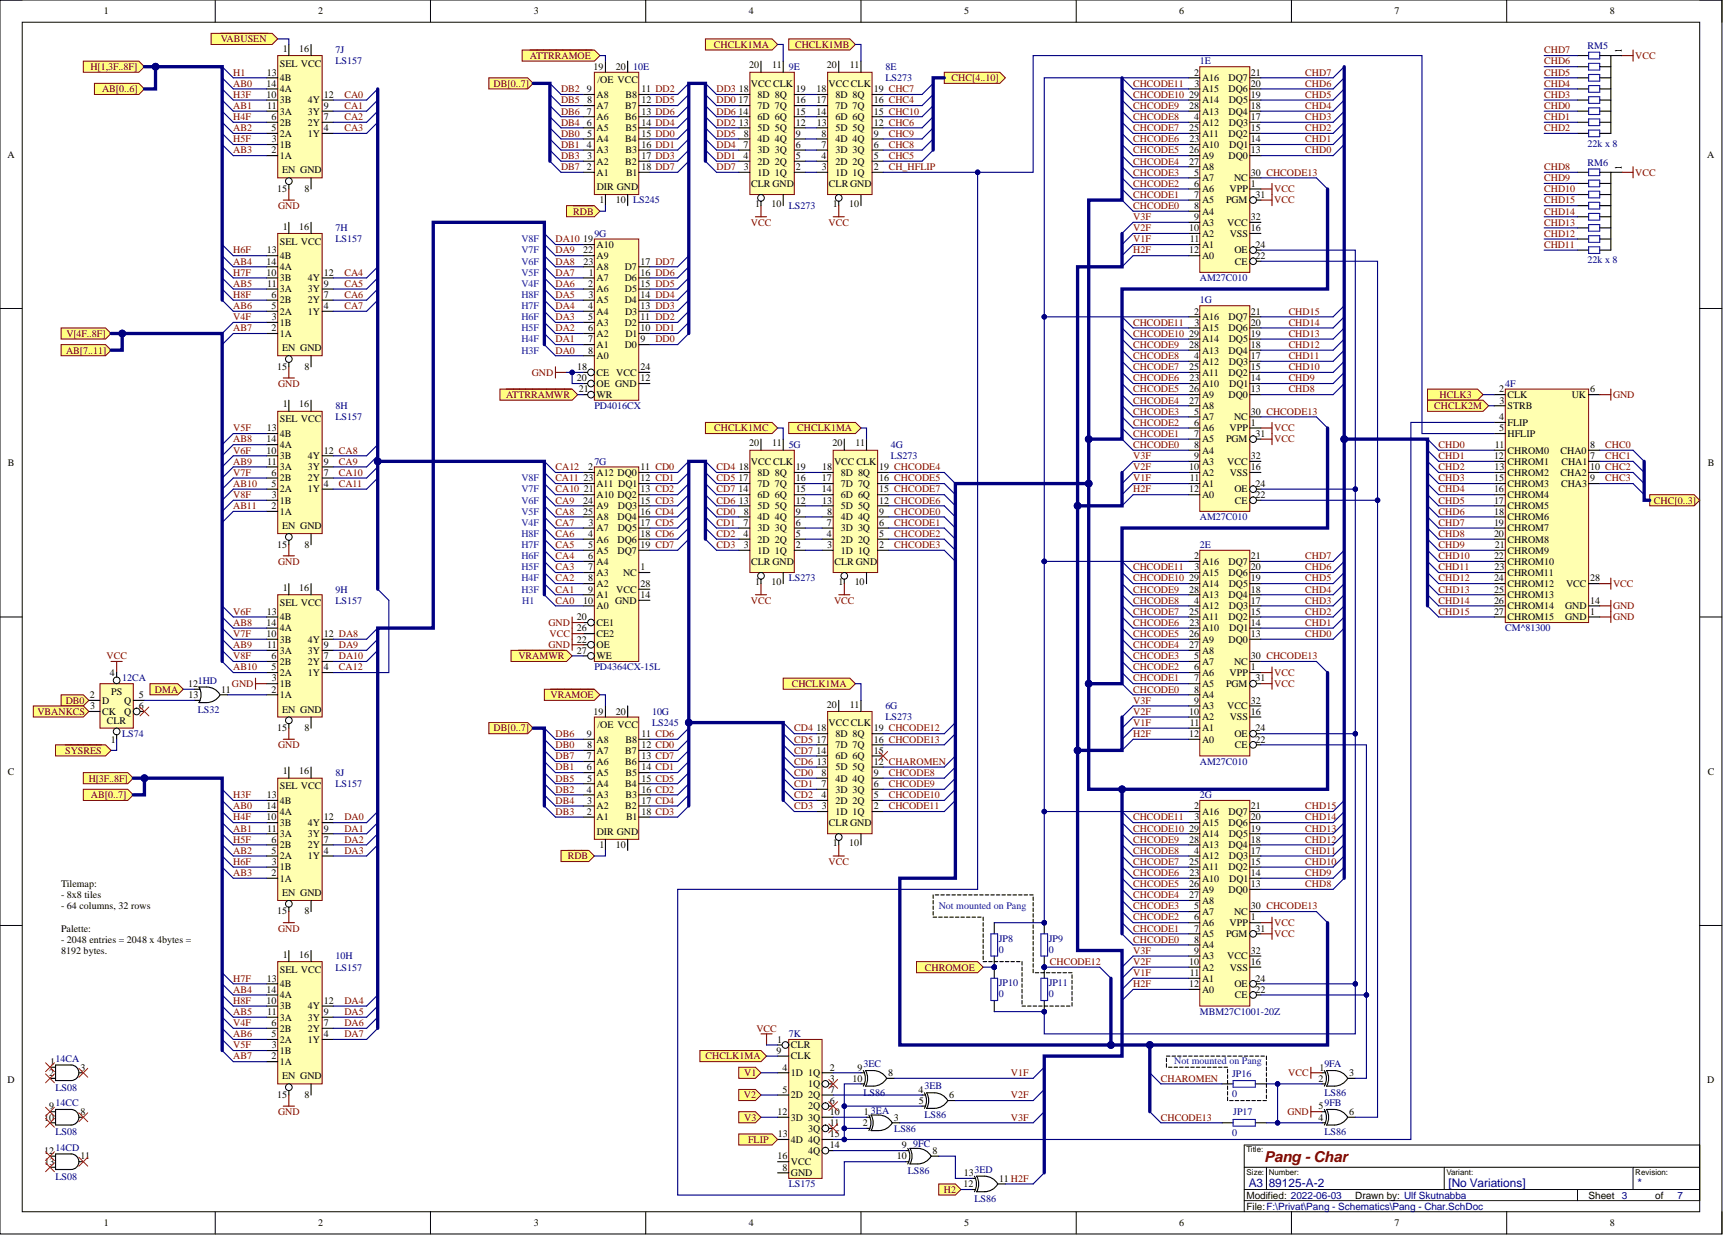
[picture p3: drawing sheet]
<svg xmlns="http://www.w3.org/2000/svg" width="393mm" height="282mm" viewBox="0 0 393 282" stroke-linecap="round" stroke-linejoin="round" font-family="sans-serif">
<defs><g id="words">
<text font-size="3.4" fill="#800000" x="288.6" y="265.2">Pang - Char</text>
<g font-size="2.7" fill="#000080">
<text x="285.1" y="270.9">A3</text>
<text x="289.6" y="270.9">89125-A-2</text>
<text x="330.7" y="270.9">[No Variations]</text>
<text x="373.8" y="270.9">*</text>
</g>
<g font-size="2.3">
<text x="23.7" y="3.3">1</text>
<text x="72.7" y="3.3">2</text>
<text x="121.9" y="3.3">3</text>
<text x="170.9" y="3.3">4</text>
<text x="220.1" y="3.3">5</text>
<text x="269.2" y="3.3">6</text>
<text x="318.4" y="3.3">7</text>
<text x="367.5" y="3.3">8</text>
<text x="64.6" y="11.8">1</text>
<text x="68.3" y="11.8">16</text>
<text x="60.9" y="17.3">13</text>
<text x="63.9" y="15.2">SEL VCC</text>
<text x="135.5" y="16">19</text>
<text x="140.6" y="16">20</text>
<text x="171" y="15.6">20</text>
<text x="176.3" y="15.6">11</text>
<text x="188.8" y="15.6">20</text>
<text x="194" y="15.6">11</text>
<text x="272.6" y="17.3">2</text>
<text x="285.6" y="17.3">21</text>
<text x="370.3" y="12.2" transform="rotate(-90 370.3 12.2)">1</text>
<text x="60.8" y="22.3">10</text>
<text x="60.8" y="19.8">14</text>
<text x="63.9" y="23.6">3B</text>
<text x="63.9" y="18.5">4B</text>
<text x="63.9" y="21.1">4A</text>
<text x="70.3" y="23.6">4Y</text>
<text x="73.9" y="22.3">12</text>
<text x="134" y="21.1">9</text>
<text x="134" y="23.6">8</text>
<text x="136.2" y="22.3">A8</text>
<text x="136.4" y="19">/OE VCC</text>
<text x="142.8" y="22.3">B8</text>
<text x="146.5" y="21.1">11 DD2</text>
<text x="146.5" y="23.6">12 DD5</text>
<text x="168.6" y="23.6">17</text>
<text x="168.7" y="21.1">18</text>
<text x="171.4" y="19.8">VCC CLK</text>
<text x="173" y="22.3">8D 8Q</text>
<text x="181.7" y="23.6">16</text>
<text x="181.7" y="21.1">19</text>
<text x="186.4" y="23.6">17</text>
<text x="186.4" y="21.1">18</text>
<text x="189.2" y="19.8">VCC CLK</text>
<text x="190.7" y="22.3">8D 8Q</text>
<text x="199.5" y="23.6">16 CHC4</text>
<text x="199.5" y="21.1">19 CHC7</text>
<text x="271.5" y="22.3">29</text>
<text x="272.7" y="19.8">3</text>
<text x="274.4" y="18.5">A16</text>
<text x="274.4" y="21.1">A15</text>
<text x="274.4" y="23.6">A14</text>
<text x="280.5" y="21.1">DQ6</text>
<text x="280.5" y="18.5">DQ7</text>
<text x="280.5" y="23.6">DQ5</text>
<text x="285.6" y="22.3">19</text>
<text x="285.6" y="19.8">20</text>
<text x="61" y="24.9">11</text>
<text x="62" y="27.4">6</text>
<text x="62" y="29.9">5</text>
<text x="63.9" y="28.7">2B</text>
<text x="63.9" y="26.1">3A</text>
<text x="70.3" y="28.7">2Y</text>
<text x="70.3" y="26.1">3Y</text>
<text x="73.9" y="29.9">4</text>
<text x="73.9" y="27.4">7</text>
<text x="73.9" y="24.9">9</text>
<text x="134" y="28.7">6</text>
<text x="134" y="26.1">7</text>
<text x="136.2" y="29.9">A5</text>
<text x="136.2" y="27.4">A6</text>
<text x="136.2" y="24.9">A7</text>
<text x="142.7" y="24.9">B7</text>
<text x="142.7" y="27.4">B6</text>
<text x="142.8" y="29.9">B5</text>
<text x="146.5" y="26.1">13 DD6</text>
<text x="146.5" y="28.7">14 DD4</text>
<text x="168.6" y="26.1">14</text>
<text x="168.7" y="28.7">13</text>
<text x="173" y="29.9">5D 5Q</text>
<text x="173" y="27.4">6D 6Q</text>
<text x="173" y="24.9">7D 7Q</text>
<text x="181.7" y="28.7">12</text>
<text x="181.7" y="26.1">15</text>
<text x="186.4" y="26.1">14</text>
<text x="186.4" y="28.7">13</text>
<text x="190.7" y="29.9">5D 5Q</text>
<text x="190.7" y="27.4">6D 6Q</text>
<text x="190.7" y="24.9">7D 7Q</text>
<text x="199.5" y="28.7">12 CHC6</text>
<text x="199.5" y="26.1">15 CHC10</text>
<text x="271.5" y="29.9">25</text>
<text x="271.5" y="24.9">28</text>
<text x="272.6" y="27.4">4</text>
<text x="274.4" y="28.7">A12</text>
<text x="274.4" y="26.1">A13</text>
<text x="280.5" y="26.1">DQ4</text>
<text x="280.5" y="28.7">DQ3</text>
<text x="285.6" y="29.9">15</text>
<text x="285.6" y="27.4">17</text>
<text x="285.6" y="24.9">18</text>
<text x="1.7" y="36">A</text>
<text x="62" y="35">2</text>
<text x="62.1" y="32.5">3</text>
<text x="63.9" y="33.7">1B</text>
<text x="63.9" y="31.2">2A</text>
<text x="70.3" y="31.2">1Y</text>
<text x="134" y="33.7">4</text>
<text x="134" y="31.2">5</text>
<text x="136.2" y="35">A3</text>
<text x="136.2" y="32.5">A4</text>
<text x="142.7" y="32.5">B4</text>
<text x="142.8" y="35">B3</text>
<text x="146.5" y="31.2">15 DD0</text>
<text x="146.5" y="33.7">16 DD1</text>
<text x="169.8" y="33.7">7</text>
<text x="169.8" y="31.2">8</text>
<text x="173" y="35">3D 3Q</text>
<text x="173" y="32.5">4D 4Q</text>
<text x="181.7" y="33.7">6</text>
<text x="181.7" y="31.2">9</text>
<text x="187.5" y="33.7">7</text>
<text x="187.5" y="31.2">8</text>
<text x="190.7" y="35">3D 3Q</text>
<text x="190.7" y="32.5">4D 4Q</text>
<text x="199.5" y="33.7">6</text>
<text x="199.5" y="31.2">9</text>
<text x="271.5" y="35">26</text>
<text x="271.5" y="32.5">23</text>
<text x="274.4" y="33.7">A10</text>
<text x="274.4" y="31.2">A11</text>
<text x="280.5" y="31.2">DQ2</text>
<text x="280.6" y="33.7">DQ1</text>
<text x="285.6" y="35">13</text>
<text x="285.6" y="32.5">14</text>
<text x="389.8" y="36">A</text>
<text x="63.9" y="36.3">1A</text>
<text x="64.4" y="39.6">EN GND</text>
<text x="134" y="38.8">2</text>
<text x="134.1" y="36.3">3</text>
<text x="136.2" y="40.1">A1</text>
<text x="136.2" y="37.6">A2</text>
<text x="142.7" y="37.6">B2</text>
<text x="142.9" y="40.1">B1</text>
<text x="146.5" y="36.3">17 DD3</text>
<text x="146.5" y="38.8">18 DD7</text>
<text x="169.8" y="36.3">4</text>
<text x="169.8" y="38.8">3</text>
<text x="173" y="40.1">1D 1Q</text>
<text x="173" y="37.6">2D 2Q</text>
<text x="181.7" y="38.8">2</text>
<text x="181.7" y="36.3">5</text>
<text x="187.5" y="36.3">4</text>
<text x="187.6" y="38.8">3</text>
<text x="190.7" y="40.1">1D 1Q</text>
<text x="190.7" y="37.6">2D 2Q</text>
<text x="199.5" y="38.8">2</text>
<text x="199.5" y="36.3">5</text>
<text x="271.5" y="37.6">27</text>
<text x="272.6" y="40.1">5</text>
<text x="274.4" y="41.4">A7</text>
<text x="274.4" y="36.3">A9</text>
<text x="274.4" y="38.8">A8</text>
<text x="280.5" y="36.3">DQ0</text>
<text x="281.7" y="41.4">NC</text>
<text x="285.6" y="40.1">30 CHCODE13</text>
<text x="370.3" y="38.8" transform="rotate(-90 370.3 38.8)">1</text>
<text x="63.3" y="43.8">15</text>
<text x="69.5" y="43.8">8</text>
<text x="136.2" y="43.4">DIR GND</text>
<text x="136.9" y="46.4">1</text>
<text x="140.6" y="46.4">10</text>
<text x="171.5" y="42.6">CLR GND</text>
<text x="172.4" y="47.2">1</text>
<text x="176.1" y="47.2">10</text>
<text x="189.2" y="42.6">CLR GND</text>
<text x="190.1" y="47.2">1</text>
<text x="193.8" y="47.2">10</text>
<text x="272.6" y="42.6">6</text>
<text x="272.6" y="45.2">7</text>
<text x="272.6" y="47.7">8</text>
<text x="274.4" y="43.9">A6</text>
<text x="274.4" y="46.4">A5</text>
<text x="279.9" y="46.4">PGM</text>
<text x="280.7" y="43.9">VPP</text>
<text x="285.6" y="42.6">1</text>
<text x="286.6" y="45.2">31</text>
<text x="64.6" y="52.4">1</text>
<text x="68.3" y="52.4">16</text>
<text x="271.5" y="52.8">10</text>
<text x="272.6" y="50.2">9</text>
<text x="274.4" y="49">A4</text>
<text x="274.4" y="51.5">A3</text>
<text x="280.2" y="51.5">VCC</text>
<text x="285.6" y="52.8">16</text>
<text x="285.6" y="50.2">32</text>
<text x="60.9" y="57.8">13</text>
<text x="63.9" y="55.8">SEL VCC</text>
<text x="63.9" y="59.1">4B</text>
<text x="133.1" y="55.3">19</text>
<text x="133.1" y="57.8">22</text>
<text x="136.2" y="56.6">A10</text>
<text x="136.2" y="59.1">A9</text>
<text x="271.5" y="57.8">12</text>
<text x="271.6" y="55.3">11</text>
<text x="274.4" y="54">A2</text>
<text x="274.4" y="56.6">A1</text>
<text x="274.4" y="59.1">A0</text>
<text x="280.8" y="54">VSS</text>
<text x="281.8" y="57.8">OE</text>
<text x="286.6" y="59.1">22</text>
<text x="286.6" y="56.6">24</text>
<text x="60.8" y="62.9">10</text>
<text x="60.8" y="60.4">14</text>
<text x="61" y="65.5">11</text>
<text x="63.9" y="64.2">3B</text>
<text x="63.9" y="61.7">4A</text>
<text x="70.3" y="64.2">4Y</text>
<text x="73.9" y="65.5">9</text>
<text x="73.9" y="62.9">12</text>
<text x="133.2" y="60.4">23</text>
<text x="134.2" y="65.5">2</text>
<text x="134.5" y="62.9">1</text>
<text x="136.2" y="64.2">A7</text>
<text x="136.2" y="61.7">A8</text>
<text x="142.6" y="64.2">D6</text>
<text x="142.6" y="61.7">D7</text>
<text x="146.2" y="65.5">15 DD5</text>
<text x="146.2" y="62.9">16 DD6</text>
<text x="146.2" y="60.4">17 DD7</text>
<text x="281.9" y="60.4">CE</text>
<text x="62" y="68">6</text>
<text x="62" y="70.5">5</text>
<text x="63.9" y="71.8">2A</text>
<text x="63.9" y="69.3">2B</text>
<text x="63.9" y="66.7">3A</text>
<text x="70.3" y="71.8">1Y</text>
<text x="70.3" y="69.3">2Y</text>
<text x="70.3" y="66.7">3Y</text>
<text x="73.9" y="70.5">4</text>
<text x="73.9" y="68">7</text>
<text x="134.2" y="70.5">4</text>
<text x="134.3" y="68">3</text>
<text x="136.2" y="66.7">A6</text>
<text x="136.2" y="69.3">A5</text>
<text x="136.2" y="71.8">A4</text>
<text x="142.6" y="69.3">D4</text>
<text x="142.7" y="66.7">D5</text>
<text x="142.7" y="71.8">D3</text>
<text x="146.2" y="70.5">13 DD3</text>
<text x="146.2" y="68">14 DD4</text>
<text x="272.6" y="71.8">2</text>
<text x="285.6" y="71.8">21</text>
<text x="62" y="75.6">2</text>
<text x="62.1" y="73.1">3</text>
<text x="63.9" y="76.9">1A</text>
<text x="63.9" y="74.3">1B</text>
<text x="134.2" y="75.6">6</text>
<text x="134.3" y="73.1">5</text>
<text x="136.2" y="74.3">A3</text>
<text x="136.2" y="76.9">A2</text>
<text x="142.6" y="74.3">D2</text>
<text x="142.8" y="76.9">D1</text>
<text x="146.2" y="75.6">10 DD1</text>
<text x="146.2" y="73.1">11 DD2</text>
<text x="271.5" y="76.9">29</text>
<text x="272.7" y="74.3">3</text>
<text x="274.4" y="73.1">A16</text>
<text x="274.4" y="75.6">A15</text>
<text x="280.5" y="75.6">DQ6</text>
<text x="280.5" y="73.1">DQ7</text>
<text x="285.6" y="76.9">19</text>
<text x="285.6" y="74.3">20</text>
<text x="64.4" y="80.2">EN GND</text>
<text x="134.2" y="78.1">7</text>
<text x="134.3" y="80.7">8</text>
<text x="136.2" y="79.4">A1</text>
<text x="136.2" y="82">A0</text>
<text x="142.6" y="79.4">D0</text>
<text x="146.2" y="78.1">9</text>
<text x="271.5" y="79.4">28</text>
<text x="272.6" y="82">4</text>
<text x="274.4" y="83.2">A12</text>
<text x="274.4" y="80.7">A13</text>
<text x="274.4" y="78.1">A14</text>
<text x="280.5" y="80.7">DQ4</text>
<text x="280.5" y="78.1">DQ5</text>
<text x="280.5" y="83.2">DQ3</text>
<text x="285.6" y="82">17</text>
<text x="285.6" y="79.4">18</text>
<text x="63.3" y="84.4">15</text>
<text x="69.5" y="84.4">8</text>
<text x="131.7" y="87">20</text>
<text x="131.8" y="84.5">18</text>
<text x="132.1" y="89.6">21</text>
<text x="136.2" y="85.8">CE VCC</text>
<text x="136.2" y="88.3">OE GND</text>
<text x="146.2" y="87">12</text>
<text x="146.2" y="84.5">24</text>
<text x="271.5" y="89.6">26</text>
<text x="271.5" y="84.5">25</text>
<text x="271.5" y="87">23</text>
<text x="274.4" y="88.3">A10</text>
<text x="274.4" y="85.8">A11</text>
<text x="280.5" y="85.8">DQ2</text>
<text x="280.6" y="88.3">DQ1</text>
<text x="285.6" y="89.6">13</text>
<text x="285.6" y="87">14</text>
<text x="285.6" y="84.5">15</text>
<text x="342.2" y="89.6">2</text>
<text x="363" y="89.6">6</text>
<text x="64.6" y="93">1</text>
<text x="68.3" y="93">16</text>
<text x="136.2" y="90.8">WR</text>
<text x="271.5" y="92.1">27</text>
<text x="272.6" y="94.6">5</text>
<text x="274.4" y="95.9">A7</text>
<text x="274.4" y="90.8">A9</text>
<text x="274.4" y="93.4">A8</text>
<text x="280.5" y="90.8">DQ0</text>
<text x="281.7" y="95.9">NC</text>
<text x="285.6" y="94.6">30 CHCODE13</text>
<text x="342.2" y="95.9">4</text>
<text x="342.3" y="92.1">3</text>
<text x="344.2" y="90.8">CLK</text>
<text x="344.2" y="93.4">STRB</text>
<text x="358.8" y="90.8">UK</text>
<text x="60.8" y="101">14</text>
<text x="60.9" y="98.4">13</text>
<text x="63.9" y="96.4">SEL VCC</text>
<text x="63.9" y="99.7">4B</text>
<text x="171" y="101.9">20</text>
<text x="176.3" y="101.9">11</text>
<text x="190" y="101.9">20</text>
<text x="195.3" y="101.9">11</text>
<text x="272.6" y="97.2">6</text>
<text x="272.6" y="99.7">7</text>
<text x="274.4" y="98.4">A6</text>
<text x="274.4" y="101">A5</text>
<text x="279.9" y="101">PGM</text>
<text x="280.7" y="98.4">VPP</text>
<text x="285.6" y="97.2">1</text>
<text x="286.6" y="99.7">31</text>
<text x="342.3" y="98.4">5</text>
<text x="344.2" y="97.2">FLIP</text>
<text x="344.2" y="99.7">HFLIP</text>
<text x="1.8" y="106.4">B</text>
<text x="60.8" y="103.5">10</text>
<text x="61" y="106.1">11</text>
<text x="63.9" y="104.8">3B</text>
<text x="63.9" y="107.3">3A</text>
<text x="63.9" y="102.3">4A</text>
<text x="70.3" y="107.3">3Y</text>
<text x="70.3" y="104.8">4Y</text>
<text x="73.9" y="106.1">9</text>
<text x="73.9" y="103.5">12 CA8</text>
<text x="134.2" y="107.3">2</text>
<text x="146.2" y="107.3">11 CD0</text>
<text x="168.7" y="107.3">18</text>
<text x="171.4" y="106.1">VCC CLK</text>
<text x="181.7" y="107.3">19</text>
<text x="187.7" y="107.3">18</text>
<text x="190.4" y="106.1">VCC CLK</text>
<text x="200.7" y="107.3">19 CHCODE4</text>
<text x="271.5" y="107.3">10</text>
<text x="272.6" y="104.8">9</text>
<text x="272.6" y="102.3">8</text>
<text x="274.4" y="103.5">A4</text>
<text x="274.4" y="106.1">A3</text>
<text x="280.2" y="106.1">VCC</text>
<text x="285.6" y="107.3">16</text>
<text x="285.6" y="104.8">32</text>
<text x="341.1" y="104.8">12</text>
<text x="341.2" y="107.3">13</text>
<text x="341.2" y="102.3">11</text>
<text x="344.2" y="103.5">CHROM0</text>
<text x="344.2" y="106.1">CHROM1</text>
<text x="356.2" y="103.5">CHA0</text>
<text x="356.5" y="106.1">CHA1</text>
<text x="363" y="104.8">7</text>
<text x="363" y="102.3">8</text>
<text x="363" y="107.3">10 CHC2</text>
<text x="389.8" y="106.4">B</text>
<text x="62" y="108.6">6</text>
<text x="62" y="111.1">5</text>
<text x="62.1" y="113.7">3</text>
<text x="63.9" y="112.4">2A</text>
<text x="63.9" y="109.9">2B</text>
<text x="70.3" y="112.4">1Y</text>
<text x="70.3" y="109.9">2Y</text>
<text x="73.9" y="111.1">4</text>
<text x="73.9" y="108.6">7</text>
<text x="133.2" y="109.9">23</text>
<text x="133.3" y="112.4">21</text>
<text x="136.2" y="108.6">A12 DQ0</text>
<text x="136.2" y="113.7">A10 DQ2</text>
<text x="136.2" y="111.1">A11 DQ1</text>
<text x="146.2" y="109.9">12 CD1</text>
<text x="146.2" y="112.4">13 CD2</text>
<text x="168.6" y="112.4">14</text>
<text x="168.6" y="109.9">17</text>
<text x="173" y="113.7">6D 6Q</text>
<text x="173" y="111.1">7D 7Q</text>
<text x="173" y="108.6">8D 8Q</text>
<text x="181.7" y="112.4">15</text>
<text x="181.7" y="109.9">16</text>
<text x="187.6" y="112.4">14</text>
<text x="187.6" y="109.9">17</text>
<text x="192" y="113.7">6D 6Q</text>
<text x="192" y="111.1">7D 7Q</text>
<text x="192" y="108.6">8D 8Q</text>
<text x="200.7" y="112.4">15 CHCODE7</text>
<text x="200.7" y="109.9">16 CHCODE5</text>
<text x="271.5" y="112.4">12</text>
<text x="271.6" y="109.9">11</text>
<text x="274.4" y="108.6">A2</text>
<text x="274.4" y="111.1">A1</text>
<text x="274.4" y="113.7">A0</text>
<text x="280.8" y="108.6">VSS</text>
<text x="281.8" y="112.4">OE</text>
<text x="286.6" y="113.7">22</text>
<text x="286.6" y="111.1">24</text>
<text x="341.1" y="112.4">16</text>
<text x="341.1" y="109.9">15</text>
<text x="344.2" y="108.6">CHROM2</text>
<text x="344.2" y="111.1">CHROM3</text>
<text x="344.2" y="113.7">CHROM4</text>
<text x="356.3" y="108.6">CHA2</text>
<text x="356.4" y="111.1">CHA3</text>
<text x="363" y="109.9">9</text>
<text x="62" y="116.2">2</text>
<text x="63.9" y="117.5">1A</text>
<text x="63.9" y="114.9">1B</text>
<text x="133.1" y="114.9">24</text>
<text x="133.1" y="117.5">25</text>
<text x="136.2" y="116.2">A9</text>
<text x="136.2" y="118.7">A8</text>
<text x="141" y="118.7">DQ4</text>
<text x="141.1" y="116.2">DQ3</text>
<text x="146.2" y="114.9">15 CD3</text>
<text x="146.2" y="117.5">16 CD4</text>
<text x="168.7" y="114.9">13</text>
<text x="169.8" y="117.5">8</text>
<text x="173" y="118.7">4D 4Q</text>
<text x="173" y="116.2">5D 5Q</text>
<text x="181.7" y="117.5">9</text>
<text x="181.7" y="114.9">12</text>
<text x="187.7" y="114.9">13</text>
<text x="188.8" y="117.5">8</text>
<text x="192" y="118.7">4D 4Q</text>
<text x="192" y="116.2">5D 5Q</text>
<text x="200.7" y="117.5">9</text>
<text x="200.7" y="114.9">12 CHCODE6</text>
<text x="281.9" y="114.9">CE</text>
<text x="341.1" y="114.9">17</text>
<text x="341.1" y="117.5">18</text>
<text x="344.2" y="116.2">CHROM5</text>
<text x="344.2" y="118.7">CHROM6</text>
<text x="63.3" y="125">15</text>
<text x="64.4" y="120.8">EN GND</text>
<text x="69.5" y="125">8</text>
<text x="134.2" y="122.5">4</text>
<text x="134.3" y="125.1">5</text>
<text x="134.3" y="120">3</text>
<text x="136.2" y="121.3">A7</text>
<text x="136.2" y="123.8">A6</text>
<text x="141" y="123.8">DQ6</text>
<text x="141" y="121.3">DQ5</text>
<text x="146.2" y="120">17 CD5</text>
<text x="146.2" y="122.5">18 CD6</text>
<text x="146.2" y="125.1">19 CD7</text>
<text x="169.8" y="122.5">4</text>
<text x="169.8" y="120">7</text>
<text x="169.8" y="125.1">3</text>
<text x="173" y="123.8">2D 2Q</text>
<text x="173" y="121.3">3D 3Q</text>
<text x="181.7" y="125.1">2</text>
<text x="181.7" y="122.5">5</text>
<text x="181.7" y="120">6</text>
<text x="188.8" y="122.5">4</text>
<text x="188.8" y="120">7</text>
<text x="188.9" y="125.1">3</text>
<text x="192" y="123.8">2D 2Q</text>
<text x="192" y="121.3">3D 3Q</text>
<text x="200.7" y="125.1">2</text>
<text x="200.7" y="122.5">5</text>
<text x="200.7" y="120">6</text>
<text x="341.1" y="120">19</text>
<text x="341.1" y="122.5">20</text>
<text x="341.2" y="125.1">21</text>
<text x="344.2" y="121.3">CHROM7</text>
<text x="344.2" y="123.8">CHROM8</text>
<text x="134.2" y="127.6">6</text>
<text x="134.2" y="130.2">7</text>
<text x="136.2" y="126.4">A5</text>
<text x="136.2" y="128.9">A4</text>
<text x="136.2" y="131.4">A3</text>
<text x="141" y="126.4">DQ7</text>
<text x="142.2" y="131.4">NC</text>
<text x="146.2" y="130.2">1</text>
<text x="171.5" y="128.9">CLR GND</text>
<text x="173" y="126.4">1D 1Q</text>
<text x="190.5" y="128.9">CLR GND</text>
<text x="192" y="126.4">1D 1Q</text>
<text x="272.6" y="127.6">2</text>
<text x="272.7" y="130.2">3</text>
<text x="274.4" y="128.9">A16</text>
<text x="274.4" y="131.4">A15</text>
<text x="280.5" y="131.4">DQ6</text>
<text x="280.5" y="128.9">DQ7</text>
<text x="285.6" y="130.2">20</text>
<text x="285.6" y="127.6">21</text>
<text x="341.1" y="127.6">22</text>
<text x="341.2" y="130.2">23</text>
<text x="344.2" y="126.4">CHROM9</text>
<text x="344.2" y="128.9">CHROM10</text>
<text x="344.2" y="131.4">CHROM11</text>
<text x="64.6" y="134.9">1</text>
<text x="68.3" y="134.9">16</text>
<text x="133.1" y="137.8">10</text>
<text x="134.2" y="135.2">9</text>
<text x="134.3" y="132.7">8</text>
<text x="136.2" y="134">A2</text>
<text x="136.2" y="136.5">A1</text>
<text x="140.5" y="137.8">GND</text>
<text x="140.7" y="135.2">VCC</text>
<text x="146.2" y="136.5">14</text>
<text x="146.2" y="134">28</text>
<text x="172.4" y="133.5">1</text>
<text x="176.1" y="133.5">10</text>
<text x="191.4" y="133.5">1</text>
<text x="195.1" y="133.5">10</text>
<text x="271.5" y="132.7">29</text>
<text x="271.5" y="135.2">28</text>
<text x="272.6" y="137.8">4</text>
<text x="274.4" y="136.5">A13</text>
<text x="274.4" y="134">A14</text>
<text x="280.5" y="136.5">DQ4</text>
<text x="280.5" y="134">DQ5</text>
<text x="285.6" y="137.8">17</text>
<text x="285.6" y="135.2">18</text>
<text x="285.6" y="132.7">19</text>
<text x="341.1" y="132.7">24</text>
<text x="341.1" y="137.8">26</text>
<text x="341.1" y="135.2">25</text>
<text x="344.2" y="134">CHROM12</text>
<text x="344.2" y="136.5">CHROM13</text>
<text x="357.5" y="134">VCC</text>
<text x="363" y="137.8">14</text>
<text x="363" y="132.7">28</text>
<text x="60.8" y="142.8">14</text>
<text x="60.9" y="140.3">13</text>
<text x="63.9" y="138.3">SEL VCC</text>
<text x="63.9" y="141.6">4B</text>
<text x="131.7" y="141.6">20</text>
<text x="136.2" y="139">A0</text>
<text x="136.2" y="142.8">CE1</text>
<text x="271.5" y="140.3">25</text>
<text x="271.5" y="142.8">23</text>
<text x="274.4" y="139">A12</text>
<text x="274.4" y="141.6">A11</text>
<text x="280.5" y="141.6">DQ2</text>
<text x="280.5" y="139">DQ3</text>
<text x="285.6" y="142.8">14</text>
<text x="285.6" y="140.3">15</text>
<text x="341.1" y="140.3">27</text>
<text x="344.2" y="139">CHROM14</text>
<text x="344.2" y="141.6">CHROM15</text>
<text x="357.3" y="141.6">GND</text>
<text x="357.3" y="139">GND</text>
<text x="363" y="140.3">1</text>
<text x="60.8" y="145.4">10</text>
<text x="61" y="147.9">11</text>
<text x="63.9" y="146.7">3B</text>
<text x="63.9" y="149.2">3A</text>
<text x="63.9" y="144.1">4A</text>
<text x="70.3" y="149.2">3Y</text>
<text x="70.3" y="146.7">4Y</text>
<text x="73.9" y="147.9">9</text>
<text x="73.9" y="145.4">12 DA8</text>
<text x="131.7" y="146.7">22</text>
<text x="131.7" y="144.1">26</text>
<text x="131.7" y="149.2">27</text>
<text x="136.2" y="147.9">OE</text>
<text x="136.2" y="145.4">CE2</text>
<text x="271.5" y="145.4">26</text>
<text x="271.5" y="147.9">27</text>
<text x="274.4" y="144.1">A10</text>
<text x="274.4" y="146.7">A9</text>
<text x="274.4" y="149.2">A8</text>
<text x="280.5" y="146.7">DQ0</text>
<text x="280.6" y="144.1">DQ1</text>
<text x="285.6" y="145.4">13</text>
<text x="25.1" y="154.3">4</text>
<text x="62" y="150.5">6</text>
<text x="62" y="153">5</text>
<text x="62.1" y="155.5">3</text>
<text x="63.9" y="154.3">2A</text>
<text x="63.9" y="151.7">2B</text>
<text x="70.3" y="154.3">1Y</text>
<text x="70.3" y="151.7">2Y</text>
<text x="73.9" y="153">4</text>
<text x="73.9" y="150.5">7</text>
<text x="136.2" y="150.5">WE</text>
<text x="272.6" y="153">6</text>
<text x="272.6" y="155.5">7</text>
<text x="272.6" y="150.5">5</text>
<text x="274.4" y="151.7">A7</text>
<text x="274.4" y="154.3">A6</text>
<text x="280.7" y="154.3">VPP</text>
<text x="281.7" y="151.7">NC</text>
<text x="285.6" y="153">1</text>
<text x="285.6" y="150.5">30 CHCODE13</text>
<text x="286.6" y="155.5">31</text>
<text x="20.5" y="159.3">2</text>
<text x="20.6" y="161.9">3</text>
<text x="23.3" y="160.6">D</text>
<text x="25.4" y="158.6">PS</text>
<text x="28.4" y="160.6">Q</text>
<text x="31.7" y="159.3">5</text>
<text x="31.7" y="161.9">6</text>
<text x="42.9" y="156.8">12</text>
<text x="43" y="159.3">13</text>
<text x="50.5" y="158.1">11</text>
<text x="62" y="158.1">2</text>
<text x="63.9" y="159.3">1A</text>
<text x="63.9" y="156.8">1B</text>
<text x="188.8" y="161.5">20</text>
<text x="194" y="161.5">11</text>
<text x="272.6" y="160.6">9</text>
<text x="272.6" y="158.1">8</text>
<text x="274.4" y="156.8">A5</text>
<text x="274.4" y="159.3">A4</text>
<text x="274.4" y="161.9">A3</text>
<text x="279.9" y="156.8">PGM</text>
<text x="280.2" y="161.9">VCC</text>
<text x="285.6" y="160.6">32</text>
<text x="23.3" y="163.1">CK</text>
<text x="24.4" y="165.2">CLR</text>
<text x="28.4" y="163.1">Q</text>
<text x="63.3" y="166.8">15</text>
<text x="64.4" y="162.6">EN GND</text>
<text x="69.5" y="166.8">8</text>
<text x="135.5" y="163.1">19</text>
<text x="136.4" y="166.2">/OE VCC</text>
<text x="140.6" y="163.1">20</text>
<text x="186.4" y="167">18</text>
<text x="189.2" y="165.7">VCC CLK</text>
<text x="199.5" y="167">19 CHCODE12</text>
<text x="271.5" y="163.1">10</text>
<text x="271.6" y="165.7">11</text>
<text x="274.4" y="164.4">A2</text>
<text x="274.4" y="167">A1</text>
<text x="280.8" y="164.4">VSS</text>
<text x="285.6" y="163.1">16</text>
<text x="286.6" y="167">24</text>
<text x="25.3" y="169.5">1</text>
<text x="134" y="173.3">7</text>
<text x="134" y="168.2">9</text>
<text x="134" y="170.8">8</text>
<text x="136.2" y="172">A7</text>
<text x="136.2" y="169.5">A8</text>
<text x="142.7" y="172">B7</text>
<text x="142.8" y="169.5">B8</text>
<text x="146.5" y="168.2">11 CD6</text>
<text x="146.5" y="170.8">12 CD0</text>
<text x="146.5" y="173.3">13 CD7</text>
<text x="186.4" y="172">14</text>
<text x="186.4" y="169.5">17</text>
<text x="190.7" y="173.3">6D 6Q</text>
<text x="190.7" y="170.8">7D 7Q</text>
<text x="190.7" y="168.2">8D 8Q</text>
<text x="199.5" y="172">15</text>
<text x="199.5" y="169.5">16 CHCODE13</text>
<text x="271.5" y="168.2">12</text>
<text x="274.4" y="169.5">A0</text>
<text x="281.8" y="168.2">OE</text>
<text x="281.9" y="170.8">CE</text>
<text x="286.6" y="169.5">22</text>
<text x="1.8" y="176.8">C</text>
<text x="64.6" y="176.7">1</text>
<text x="68.3" y="176.7">16</text>
<text x="134" y="175.8">6</text>
<text x="134" y="178.4">5</text>
<text x="136.2" y="179.6">A4</text>
<text x="136.2" y="177.1">A5</text>
<text x="136.2" y="174.6">A6</text>
<text x="142.7" y="174.6">B6</text>
<text x="142.7" y="179.6">B4</text>
<text x="142.8" y="177.1">B5</text>
<text x="146.5" y="175.8">14 CD1</text>
<text x="146.5" y="178.4">15 CD5</text>
<text x="186.4" y="174.6">13</text>
<text x="187.5" y="179.6">7</text>
<text x="187.5" y="177.1">8</text>
<text x="190.7" y="178.4">4D 4Q</text>
<text x="190.7" y="175.8">5D 5Q</text>
<text x="199.5" y="179.6">6</text>
<text x="199.5" y="177.1">9</text>
<text x="199.5" y="174.6">12 CHAROMEN</text>
<text x="389.8" y="176.8">C</text>
<text x="60.8" y="184.7">14</text>
<text x="60.9" y="182.2">13</text>
<text x="63.9" y="180.1">SEL VCC</text>
<text x="63.9" y="183.4">4B</text>
<text x="63.9" y="186">4A</text>
<text x="134" y="186">2</text>
<text x="134" y="180.9">4</text>
<text x="134.1" y="183.4">3</text>
<text x="136.2" y="184.7">A2</text>
<text x="136.2" y="182.2">A3</text>
<text x="142.7" y="184.7">B2</text>
<text x="142.8" y="182.2">B3</text>
<text x="146.5" y="180.9">16 CD2</text>
<text x="146.5" y="183.4">17 CD4</text>
<text x="146.5" y="186">18 CD3</text>
<text x="187.5" y="182.2">4</text>
<text x="187.6" y="184.7">3</text>
<text x="190.7" y="186">1D 1Q</text>
<text x="190.7" y="183.4">2D 2Q</text>
<text x="190.7" y="180.9">3D 3Q</text>
<text x="199.5" y="184.7">2</text>
<text x="199.5" y="182.2">5</text>
<text x="272.6" y="184.7">2</text>
<text x="274.4" y="186">A16</text>
<text x="280.5" y="186">DQ7</text>
<text x="285.6" y="184.7">21</text>
<text x="60.8" y="187.2">10</text>
<text x="61" y="189.8">11</text>
<text x="63.9" y="188.5">3B</text>
<text x="63.9" y="191.1">3A</text>
<text x="70.3" y="191.1">3Y</text>
<text x="70.3" y="188.5">4Y</text>
<text x="73.9" y="189.8">9</text>
<text x="73.9" y="187.2">12</text>
<text x="136.2" y="187.2">A1</text>
<text x="136.2" y="190.5">DIR GND</text>
<text x="142.9" y="187.2">B1</text>
<text x="189.2" y="188.5">CLR GND</text>
<text x="271.5" y="189.8">29</text>
<text x="272.7" y="187.2">3</text>
<text x="274.4" y="188.5">A15</text>
<text x="274.4" y="191.1">A14</text>
<text x="280.5" y="188.5">DQ6</text>
<text x="280.5" y="191.1">DQ5</text>
<text x="285.6" y="189.8">19</text>
<text x="285.6" y="187.2">20</text>
<text x="62" y="192.3">6</text>
<text x="62" y="194.9">5</text>
<text x="62.1" y="197.4">3</text>
<text x="63.9" y="196.1">2A</text>
<text x="63.9" y="193.6">2B</text>
<text x="70.3" y="196.1">1Y</text>
<text x="70.3" y="193.6">2Y</text>
<text x="73.9" y="194.9">4</text>
<text x="73.9" y="192.3">7</text>
<text x="136.9" y="193.6">1</text>
<text x="140.6" y="193.6">10</text>
<text x="190.1" y="193.1">1</text>
<text x="193.8" y="193.1">10</text>
<text x="271.5" y="197.4">25</text>
<text x="271.5" y="192.3">28</text>
<text x="272.6" y="194.9">4</text>
<text x="274.4" y="196.1">A12</text>
<text x="274.4" y="193.6">A13</text>
<text x="280.5" y="193.6">DQ4</text>
<text x="280.5" y="196.1">DQ3</text>
<text x="285.6" y="197.4">15</text>
<text x="285.6" y="194.9">17</text>
<text x="285.6" y="192.3">18</text>
<text x="13.9" y="202.5">Tilemap:</text>
<text x="62" y="199.9">2</text>
<text x="63.9" y="201.2">1A</text>
<text x="63.9" y="198.7">1B</text>
<text x="271.5" y="202.5">26</text>
<text x="271.5" y="199.9">23</text>
<text x="274.4" y="201.2">A10</text>
<text x="274.4" y="198.7">A11</text>
<text x="274.4" y="203.7">A9</text>
<text x="280.5" y="203.7">DQ0</text>
<text x="280.5" y="198.7">DQ2</text>
<text x="280.6" y="201.2">DQ1</text>
<text x="285.6" y="202.5">13</text>
<text x="285.6" y="199.9">14</text>
<text x="13.9" y="205">- 8x8 tiles</text>
<text x="13.9" y="207.5">- 64 columns, 32 rows</text>
<text x="63.3" y="208.7">15</text>
<text x="64.4" y="204.5">EN GND</text>
<text x="69.5" y="208.7">8</text>
<text x="271.5" y="205">27</text>
<text x="272.6" y="207.5">5</text>
<text x="274.4" y="208.8">A7</text>
<text x="274.4" y="206.3">A8</text>
<text x="281.7" y="208.8">NC</text>
<text x="285.6" y="207.5">30 CHCODE13</text>
<text x="13.9" y="212.6">Palette:</text>
<text x="13.9" y="215.2">- 2048 entries = 2048 x 4bytes =</text>
<text x="272.6" y="210.1">6</text>
<text x="272.6" y="212.6">7</text>
<text x="272.6" y="215.2">8</text>
<text x="274.4" y="211.4">A6</text>
<text x="274.4" y="213.9">A5</text>
<text x="279.9" y="213.9">PGM</text>
<text x="280.7" y="211.4">VPP</text>
<text x="285.6" y="210.1">1</text>
<text x="286.6" y="212.6">31</text>
<text x="13.9" y="217.7">8192 bytes.</text>
<text x="64.6" y="218.6">1</text>
<text x="68.3" y="218.6">16</text>
<text x="271.5" y="220.2">10</text>
<text x="272.6" y="217.7">9</text>
<text x="274.4" y="216.4">A4</text>
<text x="274.4" y="219">A3</text>
<text x="274.4" y="221.5">A2</text>
<text x="280.2" y="219">VCC</text>
<text x="280.8" y="221.5">VSS</text>
<text x="285.6" y="220.2">16</text>
<text x="285.6" y="217.7">32</text>
<text x="60.8" y="226.6">14</text>
<text x="60.9" y="224">13</text>
<text x="63.9" y="222">SEL VCC</text>
<text x="63.9" y="225.3">4B</text>
<text x="63.9" y="227.8">4A</text>
<text x="271.5" y="225.3">12</text>
<text x="271.6" y="222.8">11</text>
<text x="274.4" y="224">A1</text>
<text x="274.4" y="226.6">A0</text>
<text x="281.8" y="225.3">OE</text>
<text x="281.9" y="227.8">CE</text>
<text x="286.6" y="226.6">22</text>
<text x="286.6" y="224">24</text>
<text x="60.8" y="229.1">10</text>
<text x="61" y="231.7">11</text>
<text x="63.9" y="230.4">3B</text>
<text x="63.9" y="232.9">3A</text>
<text x="70.3" y="232.9">3Y</text>
<text x="70.3" y="230.4">4Y</text>
<text x="73.9" y="231.7">9</text>
<text x="73.9" y="229.1">12</text>
<text x="62" y="234.2">6</text>
<text x="62" y="236.7">5</text>
<text x="62.1" y="239.3">3</text>
<text x="63.9" y="238">2A</text>
<text x="63.9" y="235.5">2B</text>
<text x="70.3" y="238">1Y</text>
<text x="70.3" y="235.5">2Y</text>
<text x="73.9" y="236.7">4</text>
<text x="73.9" y="234.2">7</text>
<text x="177.4" y="238">1</text>
<text x="180.6" y="239.3">CLR</text>
<text x="11.2" y="245.6">2</text>
<text x="11.5" y="243.1">1</text>
<text x="18.4" y="244.3">3</text>
<text x="62" y="241.8">2</text>
<text x="63.9" y="243.1">1A</text>
<text x="63.9" y="240.5">1B</text>
<text x="177.2" y="240.5">9</text>
<text x="178.6" y="244.3">4</text>
<text x="180.6" y="241.8">CLK</text>
<text x="180.6" y="245.6">1D 1Q</text>
<text x="189.4" y="244.3">2</text>
<text x="195.7" y="244.3">9</text>
<text x="202.8" y="245.6">8</text>
<text x="301.2" y="244.3">1</text>
<text x="308" y="245.6">3</text>
<text x="1.7" y="247.2">D</text>
<text x="63.3" y="250.6">15</text>
<text x="64.4" y="246.4">EN GND</text>
<text x="69.5" y="250.6">8</text>
<text x="178.7" y="249.4">5</text>
<text x="180.6" y="250.7">2D 2Q</text>
<text x="184.5" y="248.1">1Q</text>
<text x="189.4" y="246.9">3</text>
<text x="189.4" y="252">6</text>
<text x="189.4" y="249.4">7</text>
<text x="194.6" y="246.9">10</text>
<text x="209.7" y="249.4">4</text>
<text x="209.7" y="252">5</text>
<text x="216.7" y="250.7">6</text>
<text x="301" y="246.9">2</text>
<text x="389.8" y="247.2">D</text>
<text x="10.1" y="255.8">10</text>
<text x="11.2" y="253.2">9</text>
<text x="18.4" y="254.5">8</text>
<text x="177.5" y="254.5">12</text>
<text x="180.6" y="255.8">3D 3Q</text>
<text x="184.5" y="253.2">2Q</text>
<text x="189.4" y="254.5">10</text>
<text x="189.4" y="257">11</text>
<text x="197" y="257">2</text>
<text x="197.2" y="254.5">1</text>
<text x="204" y="255.8">3</text>
<text x="301" y="255.8">4</text>
<text x="301" y="253.2">5</text>
<text x="308" y="254.5">6</text>
<text x="10.1" y="263.4">12</text>
<text x="177.6" y="259.6">13</text>
<text x="180.6" y="260.8">4D 4Q</text>
<text x="184.5" y="258.3">3Q</text>
<text x="184.5" y="263.4">4Q</text>
<text x="189.4" y="262.1">14</text>
<text x="189.4" y="259.6">15</text>
<text x="205.9" y="262.1">9</text>
<text x="212.9" y="263.4">8</text>
<text x="10.2" y="265.9">13</text>
<text x="18.4" y="264.6">11</text>
<text x="177.5" y="264.6">16</text>
<text x="178.7" y="267.2">8</text>
<text x="180.6" y="268.4">GND</text>
<text x="180.6" y="265.9">VCC</text>
<text x="204.8" y="264.6">10</text>
<text x="220.1" y="268.4">13</text>
<text x="228.1" y="269.7">11 H2F</text>
<text x="220" y="271">12</text>
<text x="284.6" y="273.6">Modified: 2022-06-03</text>
<text x="309.4" y="273.6">Drawn by: Ulf Skutnabba</text>
<text x="362.7" y="273.6">Sheet</text>
<text x="377.9" y="273.6">of</text>
<text x="23.7" y="279.9">1</text>
<text x="72.7" y="279.9">2</text>
<text x="121.9" y="279.9">3</text>
<text x="170.9" y="279.9">4</text>
<text x="220.1" y="279.9">5</text>
<text x="269.2" y="279.9">6</text>
<text x="284.6" y="276.1">File:F:\Privat\Pang - Schematics\Pang - Char.SchDoc</text>
<text x="318.4" y="279.9">7</text>
<text x="367.5" y="279.9">8</text>
</g>
<g font-size="2.3" fill="#800000">
<text x="50.4" y="9.6">VABUSEN</text>
<text x="163" y="10.9">CHCLK1MA</text>
<text x="181.5" y="10.9">CHCLK1MB</text>
<text x="20.7" y="16">H[1,3F..8F]</text>
<text x="53.3" y="17.3">H1</text>
<text x="121" y="13.4">ATTRRAMOE</text>
<text x="298" y="17.3">CHD7</text>
<text x="352.5" y="17.3">CHD5</text>
<text x="352.5" y="14.7">CHD6</text>
<text x="352.5" y="12.2">CHD7</text>
<text x="373.3" y="13.4">VCC</text>
<text x="23.3" y="21.1">AB[0..6]</text>
<text x="53.3" y="19.8">AB0</text>
<text x="53.3" y="22.3">H3F</text>
<text x="78.6" y="22.3">CA0</text>
<text x="112.7" y="19.8">DB[0..7]</text>
<text x="128.1" y="23.6">DB5</text>
<text x="128.1" y="21.1">DB2</text>
<text x="163.6" y="21.1">DD3</text>
<text x="163.6" y="23.6">DD0</text>
<text x="217.2" y="18.5">CHC[4..10]</text>
<text x="258.7" y="19.8">CHCODE11</text>
<text x="258.7" y="22.3">CHCODE10</text>
<text x="298" y="22.3">CHD5</text>
<text x="298" y="19.8">CHD6</text>
<text x="352.5" y="22.3">CHD3</text>
<text x="352.5" y="19.8">CHD4</text>
<text x="53.3" y="24.9">AB1</text>
<text x="53.3" y="27.4">H4F</text>
<text x="53.3" y="29.9">AB2</text>
<text x="78.6" y="24.9">CA1</text>
<text x="78.6" y="27.4">CA2</text>
<text x="78.6" y="29.9">CA3</text>
<text x="128.1" y="28.7">DB4</text>
<text x="128.1" y="26.1">DB6</text>
<text x="163.6" y="26.1">DD6</text>
<text x="163.6" y="28.7">DD2</text>
<text x="258.7" y="24.9">CHCODE9</text>
<text x="258.7" y="27.4">CHCODE8</text>
<text x="258.7" y="29.9">CHCODE7</text>
<text x="298" y="29.9">CHD2</text>
<text x="298" y="27.4">CHD3</text>
<text x="298" y="24.9">CHD4</text>
<text x="352.5" y="24.9">CHD0</text>
<text x="352.5" y="27.4">CHD1</text>
<text x="352.5" y="29.9">CHD2</text>
<text x="53.3" y="32.5">H5F</text>
<text x="53.3" y="35">AB3</text>
<text x="128.1" y="33.7">DB1</text>
<text x="128.1" y="31.2">DB0</text>
<text x="163.6" y="31.2">DD5</text>
<text x="163.6" y="33.7">DD4</text>
<text x="202.9" y="33.7">CHC8</text>
<text x="202.9" y="31.2">CHC9</text>
<text x="258.7" y="32.5">CHCODE6</text>
<text x="258.7" y="35">CHCODE5</text>
<text x="298" y="35">CHD0</text>
<text x="298" y="32.5">CHD1</text>
<text x="128.1" y="36.3">DB3</text>
<text x="128.1" y="38.8">DB7</text>
<text x="163.6" y="36.3">DD1</text>
<text x="163.6" y="38.8">DD7</text>
<text x="202.9" y="38.8">CH_HFLIP</text>
<text x="202.9" y="36.3">CHC5</text>
<text x="258.7" y="40.1">CHCODE3</text>
<text x="258.7" y="37.6">CHCODE4</text>
<text x="352.5" y="38.8">CHD8</text>
<text x="352.5" y="41.4">CHD9</text>
<text x="373.3" y="40.1">VCC</text>
<text x="63.5" y="47.7">GND</text>
<text x="258.7" y="42.6">CHCODE2</text>
<text x="258.7" y="45.2">CHCODE1</text>
<text x="258.7" y="47.7">CHCODE0</text>
<text x="290.9" y="46.4">VCC</text>
<text x="290.9" y="43.9">VCC</text>
<text x="352.5" y="43.9">CHD10</text>
<text x="352.5" y="46.4">CHD15</text>
<text x="130.9" y="49">RDB</text>
<text x="171.4" y="51.5">VCC</text>
<text x="189.2" y="51.5">VCC</text>
<text x="258.7" y="50.2">V3F</text>
<text x="258.7" y="52.8">V2F</text>
<text x="352.5" y="49">CHD14</text>
<text x="352.5" y="51.5">CHD13</text>
<text x="53.3" y="57.8">H6F</text>
<text x="126.8" y="57.8">DA9</text>
<text x="126.8" y="55.3">DA10</text>
<text x="258.7" y="55.3">V1F</text>
<text x="258.7" y="57.8">H2F</text>
<text x="352.5" y="56.6">CHD11</text>
<text x="352.5" y="54">CHD12</text>
<text x="53.3" y="60.4">AB4</text>
<text x="53.3" y="62.9">H7F</text>
<text x="53.3" y="65.5">AB5</text>
<text x="78.6" y="62.9">CA4</text>
<text x="78.6" y="65.5">CA5</text>
<text x="126.8" y="65.5">DA6</text>
<text x="126.8" y="62.9">DA7</text>
<text x="126.8" y="60.4">DA8</text>
<text x="53.3" y="68">H8F</text>
<text x="53.3" y="70.5">AB6</text>
<text x="78.6" y="68">CA6</text>
<text x="78.6" y="70.5">CA7</text>
<text x="126.8" y="70.5">DA4</text>
<text x="126.8" y="68">DA5</text>
<text x="294.2" y="71.8">CHD15</text>
<text x="15.2" y="76.9">V[4F..8F]</text>
<text x="53.3" y="73.1">V4F</text>
<text x="53.3" y="75.6">AB7</text>
<text x="126.8" y="75.6">DA2</text>
<text x="126.8" y="73.1">DA3</text>
<text x="258.7" y="74.3">CHCODE11</text>
<text x="258.7" y="76.9">CHCODE10</text>
<text x="294.2" y="76.9">CHD13</text>
<text x="294.2" y="74.3">CHD14</text>
<text x="15.1" y="80.7">AB[7..11]</text>
<text x="126.8" y="80.7">DA0</text>
<text x="126.8" y="78.1">DA1</text>
<text x="149.6" y="78.1">DD0</text>
<text x="258.7" y="79.4">CHCODE9</text>
<text x="258.7" y="82">CHCODE8</text>
<text x="294.2" y="82">CHD11</text>
<text x="294.2" y="79.4">CHD12</text>
<text x="63.5" y="88.3">GND</text>
<text x="121.4" y="85.8">GND</text>
<text x="258.7" y="87">CHCODE6</text>
<text x="258.7" y="84.5">CHCODE7</text>
<text x="258.7" y="89.6">CHCODE5</text>
<text x="294.2" y="89.6">CHD8</text>
<text x="294.2" y="87">CHD9</text>
<text x="294.2" y="84.5">CHD10</text>
<text x="115.6" y="90.8">ATTRRAMWR</text>
<text x="258.7" y="94.6">CHCODE3</text>
<text x="258.7" y="92.1">CHCODE4</text>
<text x="327.4" y="93.4">CHCLK2M</text>
<text x="328.6" y="90.8">HCLK3</text>
<text x="368.2" y="90.8">GND</text>
<text x="53.3" y="98.4">V5F</text>
<text x="53.3" y="101">AB8</text>
<text x="163.1" y="98.4">CHCLK1MC</text>
<text x="182" y="98.4">CHCLK1MA</text>
<text x="258.7" y="97.2">CHCODE2</text>
<text x="258.7" y="99.7">CHCODE1</text>
<text x="290.9" y="101">VCC</text>
<text x="290.9" y="98.4">VCC</text>
<text x="53.3" y="103.5">V6F</text>
<text x="53.3" y="106.1">AB9</text>
<text x="77.4" y="106.1">CA9</text>
<text x="126.8" y="107.3">CA12</text>
<text x="163.6" y="107.3">CD4</text>
<text x="258.7" y="102.3">CHCODE0</text>
<text x="258.7" y="107.3">V2F</text>
<text x="258.7" y="104.8">V3F</text>
<text x="328.4" y="102.3">CHD0</text>
<text x="328.4" y="104.8">CHD1</text>
<text x="328.4" y="107.3">CHD2</text>
<text x="366.5" y="102.3">CHC0</text>
<text x="366.5" y="104.8">CHC1</text>
<text x="53.3" y="108.6">V7F</text>
<text x="53.3" y="111.1">AB10</text>
<text x="53.3" y="113.7">V8F</text>
<text x="77.4" y="108.6">CA10</text>
<text x="77.4" y="111.1">CA11</text>
<text x="126.8" y="112.4">CA10</text>
<text x="126.8" y="109.9">CA11</text>
<text x="163.6" y="112.4">CD7</text>
<text x="163.6" y="109.9">CD5</text>
<text x="258.7" y="112.4">H2F</text>
<text x="258.7" y="109.9">V1F</text>
<text x="328.4" y="109.9">CHD3</text>
<text x="328.4" y="112.4">CHD4</text>
<text x="366.5" y="109.9">CHC3</text>
<text x="53.3" y="116.2">AB11</text>
<text x="126.8" y="117.5">CA8</text>
<text x="126.8" y="114.9">CA9</text>
<text x="163.6" y="117.5">CD0</text>
<text x="163.6" y="114.9">CD6</text>
<text x="204.2" y="117.5">CHCODE0</text>
<text x="328.4" y="114.9">CHD5</text>
<text x="328.4" y="117.5">CHD6</text>
<text x="377.6" y="114.9">CHC[0..3]</text>
<text x="126.8" y="125.1">CA5</text>
<text x="126.8" y="122.5">CA6</text>
<text x="126.8" y="120">CA7</text>
<text x="163.6" y="125.1">CD3</text>
<text x="163.6" y="122.5">CD2</text>
<text x="163.6" y="120">CD1</text>
<text x="204.2" y="125.1">CHCODE3</text>
<text x="204.2" y="122.5">CHCODE2</text>
<text x="204.2" y="120">CHCODE1</text>
<text x="328.4" y="120">CHD7</text>
<text x="328.4" y="122.5">CHD8</text>
<text x="328.4" y="125.1">CHD9</text>
<text x="63.5" y="128.9">GND</text>
<text x="126.8" y="130.2">CA3</text>
<text x="126.8" y="127.6">CA4</text>
<text x="258.7" y="130.2">CHCODE11</text>
<text x="298" y="130.2">CHD6</text>
<text x="298" y="127.6">CHD7</text>
<text x="328.4" y="127.6">CHD10</text>
<text x="328.4" y="130.2">CHD11</text>
<text x="126.8" y="137.8">CA0</text>
<text x="126.8" y="135.2">CA1</text>
<text x="126.8" y="132.7">CA2</text>
<text x="171.4" y="137.8">VCC</text>
<text x="190.4" y="137.8">VCC</text>
<text x="258.7" y="132.7">CHCODE10</text>
<text x="258.7" y="135.2">CHCODE9</text>
<text x="258.7" y="137.8">CHCODE8</text>
<text x="298" y="137.8">CHD3</text>
<text x="298" y="135.2">CHD4</text>
<text x="298" y="132.7">CHD5</text>
<text x="328.4" y="132.7">CHD12</text>
<text x="328.4" y="135.2">CHD13</text>
<text x="328.4" y="137.8">CHD14</text>
<text x="368.2" y="134">VCC</text>
<text x="53.3" y="140.3">V6F</text>
<text x="53.3" y="142.8">AB8</text>
<text x="125.2" y="142.8">GND</text>
<text x="258.7" y="142.8">CHCODE6</text>
<text x="258.7" y="140.3">CHCODE7</text>
<text x="298" y="142.8">CHD1</text>
<text x="298" y="140.3">CHD2</text>
<text x="328.4" y="140.3">CHD15</text>
<text x="368.2" y="139">GND</text>
<text x="368.2" y="141.6">GND</text>
<text x="53.3" y="145.4">V7F</text>
<text x="53.3" y="147.9">AB9</text>
<text x="77.4" y="147.9">DA9</text>
<text x="125.2" y="147.9">GND</text>
<text x="125.5" y="145.4">VCC</text>
<text x="258.7" y="145.4">CHCODE5</text>
<text x="258.7" y="147.9">CHCODE4</text>
<text x="298" y="145.4">CHD0</text>
<text x="24.3" y="150.5">VCC</text>
<text x="53.3" y="150.5">V8F</text>
<text x="53.3" y="153">AB10</text>
<text x="77.4" y="150.5">DA10</text>
<text x="77.4" y="153">CA12</text>
<text x="118.4" y="150.5">VRAMWR</text>
<text x="258.7" y="150.5">CHCODE3</text>
<text x="258.7" y="153">CHCODE2</text>
<text x="258.7" y="155.5">CHCODE1</text>
<text x="290.9" y="154.3">VCC</text>
<text x="15" y="160.6">DB0</text>
<text x="35.4" y="158.1">DMA</text>
<text x="53" y="156.8">GND</text>
<text x="125.7" y="159.3">VRAMOE</text>
<text x="180.7" y="156.8">CHCLK1MA</text>
<text x="258.7" y="158.1">CHCODE0</text>
<text x="258.7" y="160.6">V3F</text>
<text x="290.9" y="156.8">VCC</text>
<text x="8.5" y="163.1">VBANKCS</text>
<text x="112.7" y="167">DB[0..7]</text>
<text x="181.3" y="167">CD4</text>
<text x="258.7" y="163.1">V2F</text>
<text x="258.7" y="165.7">V1F</text>
<text x="14.9" y="172">SYSRES</text>
<text x="63.5" y="170.8">GND</text>
<text x="126.8" y="173.3">DB7</text>
<text x="126.8" y="168.2">DB6</text>
<text x="126.8" y="170.8">DB0</text>
<text x="181.3" y="172">CD7</text>
<text x="181.3" y="169.5">CD5</text>
<text x="258.7" y="168.2">H2F</text>
<text x="20.2" y="178.4">H[3F..8F]</text>
<text x="126.8" y="175.8">DB1</text>
<text x="126.8" y="178.4">DB5</text>
<text x="181.3" y="179.6">CD1</text>
<text x="181.3" y="177.1">CD0</text>
<text x="181.3" y="174.6">CD6</text>
<text x="202.9" y="179.6">CHCODE9</text>
<text x="202.9" y="177.1">CHCODE8</text>
<text x="20.8" y="182.2">AB[0..7]</text>
<text x="53.3" y="182.2">H3F</text>
<text x="53.3" y="184.7">AB0</text>
<text x="126.8" y="186">DB3</text>
<text x="126.8" y="180.9">DB2</text>
<text x="126.8" y="183.4">DB4</text>
<text x="181.3" y="184.7">CD3</text>
<text x="181.3" y="182.2">CD2</text>
<text x="202.9" y="184.7">CHCODE11</text>
<text x="202.9" y="182.2">CHCODE10</text>
<text x="298" y="184.7">CHD15</text>
<text x="53.3" y="187.2">H4F</text>
<text x="53.3" y="189.8">AB1</text>
<text x="78.6" y="187.2">DA0</text>
<text x="78.6" y="189.8">DA1</text>
<text x="258.7" y="187.2">CHCODE11</text>
<text x="258.7" y="189.8">CHCODE10</text>
<text x="298" y="189.8">CHD13</text>
<text x="298" y="187.2">CHD14</text>
<text x="53.3" y="192.3">H5F</text>
<text x="53.3" y="194.9">AB2</text>
<text x="53.3" y="197.4">H6F</text>
<text x="78.6" y="192.3">DA2</text>
<text x="78.6" y="194.9">DA3</text>
<text x="129.6" y="196.1">RDB</text>
<text x="189.2" y="197.4">VCC</text>
<text x="258.7" y="192.3">CHCODE9</text>
<text x="258.7" y="194.9">CHCODE8</text>
<text x="258.7" y="197.4">CHCODE7</text>
<text x="298" y="197.4">CHD10</text>
<text x="298" y="194.9">CHD11</text>
<text x="298" y="192.3">CHD12</text>
<text x="53.3" y="199.9">AB3</text>
<text x="258.7" y="199.9">CHCODE6</text>
<text x="258.7" y="202.5">CHCODE5</text>
<text x="298" y="202.5">CHD8</text>
<text x="298" y="199.9">CHD9</text>
<text x="258.7" y="207.5">CHCODE3</text>
<text x="258.7" y="205">CHCODE4</text>
<text x="63.5" y="212.6">GND</text>
<text x="258.7" y="210.1">CHCODE2</text>
<text x="258.7" y="212.6">CHCODE1</text>
<text x="258.7" y="215.2">CHCODE0</text>
<text x="290.9" y="213.9">VCC</text>
<text x="290.9" y="211.4">VCC</text>
<text x="211.1" y="221.5">CHROMOE</text>
<text x="239.7" y="220.2">CHCODE12</text>
<text x="258.7" y="220.2">V2F</text>
<text x="258.7" y="217.7">V3F</text>
<text x="53.3" y="224">H7F</text>
<text x="53.3" y="226.6">AB4</text>
<text x="258.7" y="225.3">H2F</text>
<text x="258.7" y="222.8">V1F</text>
<text x="53.3" y="229.1">H8F</text>
<text x="53.3" y="231.7">AB5</text>
<text x="78.6" y="229.1">DA4</text>
<text x="78.6" y="231.7">DA5</text>
<text x="53.3" y="234.2">V4F</text>
<text x="53.3" y="236.7">AB6</text>
<text x="53.3" y="239.3">V5F</text>
<text x="78.6" y="234.2">DA6</text>
<text x="78.6" y="236.7">DA7</text>
<text x="172.7" y="235.5">VCC</text>
<text x="53.3" y="241.8">AB7</text>
<text x="161.1" y="241.8">CHCLK1MA</text>
<text x="169.9" y="245.6">V1</text>
<text x="230.8" y="245.6">V1F</text>
<text x="294.1" y="245.6">VCC</text>
<text x="169.8" y="250.7">V2</text>
<text x="230.8" y="250.7">V2F</text>
<text x="265" y="246.9">CHAROMEN</text>
<text x="63.5" y="254.5">GND</text>
<text x="169.9" y="255.8">V3</text>
<text x="230.8" y="255.8">V3F</text>
<text x="265" y="255.8">CHCODE13</text>
<text x="293.9" y="254.5">GND</text>
<text x="170.8" y="260.8">FLIP</text>
<text x="215.5" y="272.2">H2</text>
</g>
<g font-size="2.3" fill="#000080">
<text x="362.4" y="11.2">RM5</text>
<text x="76.6" y="12.2">7J</text>
<text x="76.6" y="14.7">LS157</text>
<text x="144.6" y="16">10E</text>
<text x="180.1" y="16">9E</text>
<text x="202.1" y="16">8E</text>
<text x="273.9" y="14.7">1E</text>
<text x="202.1" y="18.5">LS273</text>
<text x="362.4" y="33.5">22k x 8</text>
<text x="362.4" y="37.8">RM6</text>
<text x="144.6" y="46.4">LS245</text>
<text x="180.1" y="47.7">LS273</text>
<text x="76.6" y="52.8">7H</text>
<text x="76.6" y="55.3">LS157</text>
<text x="135.7" y="54">9G</text>
<text x="273.9" y="64.2">AM27C010</text>
<text x="362.4" y="60.1">22k x 8</text>
<text x="273.9" y="69.3">1G</text>
<text x="343.6" y="88.3">4F</text>
<text x="76.6" y="93.4">8H</text>
<text x="76.6" y="95.9">LS157</text>
<text x="135.7" y="93.4">PD4016CX</text>
<text x="135.7" y="106.1">7G</text>
<text x="180.1" y="102.3">5G</text>
<text x="203.4" y="102.3">4G</text>
<text x="203.4" y="104.8">LS273</text>
<text x="273.9" y="118.7">AM27C010</text>
<text x="273.9" y="125.1">2E</text>
<text x="76.6" y="135.2">9H</text>
<text x="76.6" y="137.8">LS157</text>
<text x="180.1" y="132.7">LS273</text>
<text x="343.6" y="144.1">CM^81300</text>
<text x="27.9" y="155.5">12CA</text>
<text x="135.7" y="153">PD4364CX-15L</text>
<text x="45.1" y="156">1HD</text>
<text x="202.1" y="161.9">6G</text>
<text x="45.1" y="162.6">LS32</text>
<text x="148.9" y="163.1">10G</text>
<text x="148.9" y="165.7">LS245</text>
<text x="202.1" y="164.4">LS273</text>
<text x="27.9" y="168.2">LS74</text>
<text x="76.6" y="177.1">8J</text>
<text x="76.6" y="179.6">LS157</text>
<text x="273.9" y="174.6">AM27C010</text>
<text x="273.9" y="182.2">2G</text>
<text x="228" y="214.9">JP8</text>
<text x="239.4" y="214.9">JP9</text>
<text x="76.6" y="219">10H</text>
<text x="76.6" y="221.5">LS157</text>
<text x="228" y="217.4">0</text>
<text x="239.4" y="217.4">0</text>
<text x="228" y="225.1">JP10</text>
<text x="228" y="227.6">0</text>
<text x="239.4" y="225.1">JP11</text>
<text x="239.4" y="227.6">0</text>
<text x="273.9" y="231.7">MBM27C1001-20Z</text>
<text x="180.1" y="236.7">7K</text>
<text x="12.7" y="242.3">14CA</text>
<text x="197.1" y="243.6">3EC</text>
<text x="281.3" y="245.9">JP16</text>
<text x="302.4" y="243.6">9FA</text>
<text x="12.7" y="248.9">LS08</text>
<text x="197.1" y="250.2">LS86</text>
<text x="211" y="248.7">3EB</text>
<text x="281.3" y="250.4">0</text>
<text x="302.4" y="250.2">LS86</text>
<text x="12.7" y="252.5">14CC</text>
<text x="198.8" y="254.2">3EA</text>
<text x="211" y="255.2">LS86</text>
<text x="281.5" y="254.5">JP17</text>
<text x="302.4" y="252.5">9FB</text>
<text x="12.7" y="259.1">LS08</text>
<text x="12.7" y="262.6">14CD</text>
<text x="204.2" y="258.3">LS86</text>
<text x="208.5" y="261.8">9FC</text>
<text x="281.3" y="259.3">0</text>
<text x="302.4" y="259.1">LS86</text>
<text x="12.7" y="269.2">LS08</text>
<text x="207.2" y="267.9">LS86</text>
<text x="222.5" y="267.7">3ED</text>
<text x="180.1" y="271">LS175</text>
<text x="222.5" y="274.3">LS86</text>
<text x="370.3" y="273.6">3</text>
<text x="383" y="273.6">7</text>
</g>
<g font-size="2.3" fill="#00f">
<text x="119" y="57.8">V7F</text>
<text x="119" y="55.3">V8F</text>
<text x="119" y="65.5">V4F</text>
<text x="119" y="62.9">V5F</text>
<text x="119" y="60.4">V6F</text>
<text x="119" y="70.5">H7F</text>
<text x="119" y="68">H8F</text>
<text x="119" y="75.6">H5F</text>
<text x="119" y="73.1">H6F</text>
<text x="119" y="80.7">H3F</text>
<text x="119" y="78.1">H4F</text>
<text x="119" y="112.4">V7F</text>
<text x="119" y="109.9">V8F</text>
<text x="119" y="117.5">V5F</text>
<text x="119" y="114.9">V6F</text>
<text x="119" y="125.1">H7F</text>
<text x="119" y="120">V4F</text>
<text x="119" y="122.5">H8F</text>
<text x="119" y="130.2">H5F</text>
<text x="119" y="127.6">H6F</text>
<text x="119" y="135.2">H3F</text>
<text x="119" y="132.7">H4F</text>
<text x="119.2" y="137.8">H1</text>
<text x="214.3" y="207.5">Not mounted on Pang</text>
<text x="268.1" y="242.8">Not mounted on Pang</text>
</g>
<g font-size="1.8">
<text x="284.6" y="263">Title:</text>
<text x="284.6" y="268.1">Size:</text>
<text x="289.6" y="268.1">Number:</text>
<text x="330.2" y="268.1">Variant:</text>
<text x="373.3" y="268.1">Revision:</text>
</g>
</g></defs>
<g fill="none" stroke="#000" stroke-width=".23">
<path d="M0 0h393.1v281.6h-393.1zM0 0h5.1M49.1 0v5.1M98.3 0v5.1M147.4 0v5.1M196.6 0v5.1M245.7 0v5.1M294.8 0v5.1M344 0v5.1M388 0h5.1v5.1M5.1 5.1h382.9v271.5h-382.9zM0 70.4h5.1"/>
<path d="M388 70.4h5.1M0 140.8h5.1M388 140.8h5.1M0 211.2h5.1M388 211.2h5.1M49.1 276.6v5M98.3 276.6v5M147.4 276.6v5M196.6 276.6v5M245.7 276.6v5M284 274h104v-12.7h-104v15.3M284 266.4h104"/>
<path d="M284 271.5h104M289.1 266.4v5.1M294.8 276.6v5M329.7 266.4v5.1M344 276.6v5M360.1 271.5v2.5M372.8 266.4v5.1M393.1 276.6v5"/>
</g>
<path d="M135.7 16.5h10.1v27.9h-10.1z" fill-rule="evenodd" fill="#ffffb0"/>
<path d="M135.7 16.5h10.1v27.9h-10.1z" fill="none" stroke="#800000" stroke-width=".23"/>
<g fill="none" stroke="#000" stroke-width=".25">
<path d="M138.2 14v2.5M143.3 14v2.5M133.1 39.3h2.6M133.1 36.8h2.6M133.1 34.3h2.6M133.1 31.7h2.6M133.1 29.2h2.6M133.1 26.6h2.6M133.1 24.1h2.6M133.1 21.6h2.6M145.8 39.3h2.6M145.8 36.8h2.6"/>
<path d="M145.8 34.3h2.6M145.8 31.7h2.6M145.8 29.2h2.6M145.8 26.6h2.6M145.8 24.1h2.6M145.8 21.6h2.6M138.2 44.4v2.5M143.3 44.4v2.5"/>
</g>
<path d="M135.7 163.7h10.1v27.9h-10.1z" fill-rule="evenodd" fill="#ffffb0"/>
<path d="M135.7 163.7h10.1v27.9h-10.1z" fill="none" stroke="#800000" stroke-width=".23"/>
<g fill="none" stroke="#000" stroke-width=".25">
<path d="M133.1 178.9h2.6M133.1 176.3h2.6M133.1 173.8h2.6M133.1 171.3h2.6M133.1 168.7h2.6M138.2 161.1v2.6M143.3 161.1v2.6M145.8 178.9h2.6M145.8 176.3h2.6M145.8 173.8h2.6M145.8 171.3h2.6M145.8 168.7h2.6"/>
<path d="M133.1 186.5h2.6M133.1 184h2.6M133.1 181.4h2.6M138.2 191.6v2.5M143.3 191.6v2.5M145.8 186.5h2.6M145.8 184h2.6M145.8 181.4h2.6"/>
</g>
<path d="M171.2 16.5h10.1v27.9h-10.1z" fill-rule="evenodd" fill="#ffffb0"/>
<path d="M171.2 16.5h10.1v27.9h-10.1z" fill="none" stroke="#800000" stroke-width=".23"/>
<path d="M173.7 44.4v2.5" fill="none" stroke="#000" stroke-width=".25"/>
<circle cx="173.7" cy="45.2" r=".76" fill="#f8fcff"/>
<circle cx="173.7" cy="45.2" r=".76" fill="none" stroke="#000" stroke-width=".23"/>
<g fill="none" stroke="#000" stroke-width=".25">
<path d="M173.7 14v2.5M178.8 14v2.5M168.7 39.3h2.5M168.7 36.8h2.5M168.7 34.3h2.5M168.7 31.7h2.5M168.7 29.2h2.5M168.7 26.6h2.5M168.7 24.1h2.5M168.7 21.6h2.5M181.3 39.3h2.6M181.3 36.8h2.6"/>
<path d="M181.3 34.3h2.6M181.3 31.7h2.6M181.3 29.2h2.6M181.3 26.6h2.6M181.3 24.1h2.6M181.3 21.6h2.6M178.8 44.4v2.5M301.8 244.8h.8M301.8 247.4h.8M301.8 256.3h.8M301.8 253.7h.8M302.3 244.3a3.6 3.6 0 0 1 0 3.6"/>
<path d="M302.3 253.2a3.6 3.6 0 0 1 0 3.6M304.6 244.3h-1.8a3.6 3.6 0 0 1 0 3.6h1.8M304.6 253.2h-1.8a3.6 3.6 0 0 1 0 3.6h1.8M304.6 244.3a3.6 3.6 0 0 1 3.1 1.8 3.6 3.6 0 0 1-3.1 1.8M304.6 253.2a3.6 3.6 0 0 1 3.1 1.8 3.6 3.6 0 0 1-3.1 1.8M307.6 246.1h1.8M307.6 255h1.8"/>
</g>
<path d="M135.7 54.6h10.1v36.7h-10.1z" fill-rule="evenodd" fill="#ffffb0"/>
<path d="M135.7 54.6h10.1v36.7h-10.1z" fill="none" stroke="#800000" stroke-width=".23"/>
<g fill="none" stroke="#000" stroke-width=".25">
<path d="M133.1 63.4h2.6M133.1 66h2.6M133.1 68.5h2.6M133.1 71h2.6M133.1 73.6h2.6M133.1 76.1h2.6M133.1 78.7h2.6M145.8 63.4h2.6M145.8 66h2.6M145.8 68.5h2.6M145.8 71h2.6M145.8 73.6h2.6"/>
<path d="M145.8 76.1h2.6M145.8 78.7h2.6M145.8 60.9h2.6M133.1 81.2h2.6M133.1 85h2.6M145.8 87.5h2.6"/>
</g>
<circle cx="134.9" cy="85" r=".76" fill="#f8fcff"/>
<circle cx="134.9" cy="85" r=".76" fill="none" stroke="#000" stroke-width=".23"/>
<path d="M133.1 55.8h2.6M133.1 87.5h2.6" fill="none" stroke="#000" stroke-width=".25"/>
<circle cx="134.9" cy="87.5" r=".76" fill="#f8fcff"/>
<circle cx="134.9" cy="87.5" r=".76" fill="none" stroke="#000" stroke-width=".23"/>
<path d="M133.1 90.1h2.6" fill="none" stroke="#000" stroke-width=".25"/>
<circle cx="134.9" cy="90.1" r=".76" fill="#f8fcff"/>
<circle cx="134.9" cy="90.1" r=".76" fill="none" stroke="#000" stroke-width=".23"/>
<path d="M133.1 58.4h2.6M133.1 60.9h2.6M145.8 85h2.6" fill="none" stroke="#000" stroke-width=".25"/>
<path d="M188.9 16.5h10.2v27.9h-10.2z" fill-rule="evenodd" fill="#ffffb0"/>
<path d="M188.9 16.5h10.2v27.9h-10.2z" fill="none" stroke="#800000" stroke-width=".23"/>
<path d="M191.5 44.4v2.5" fill="none" stroke="#000" stroke-width=".25"/>
<circle cx="191.5" cy="45.2" r=".76" fill="#f8fcff"/>
<circle cx="191.5" cy="45.2" r=".76" fill="none" stroke="#000" stroke-width=".23"/>
<g fill="none" stroke="#000" stroke-width=".25">
<path d="M191.5 14v2.5M196.6 14v2.5M186.4 39.3h2.5M186.4 36.8h2.5M186.4 34.3h2.5M186.4 31.7h2.5M186.4 29.2h2.5M186.4 26.6h2.5M186.4 24.1h2.5M186.4 21.6h2.5M199.1 39.3h2.5M199.1 36.8h2.5"/>
<path d="M199.1 34.3h2.5M199.1 31.7h2.5M199.1 29.2h2.5M199.1 26.6h2.5M199.1 24.1h2.5M199.1 21.6h2.5M196.6 44.4v2.5"/>
</g>
<path d="M135.7 106.6h10.1v44.4h-10.1z" fill-rule="evenodd" fill="#ffffb0"/>
<path d="M135.7 106.6h10.1v44.4h-10.1z" fill="none" stroke="#800000" stroke-width=".23"/>
<g fill="none" stroke="#000" stroke-width=".25">
<path d="M133.1 107.8h2.6M145.8 107.8h2.6M145.8 110.4h2.6M145.8 112.9h2.6M145.8 115.4h2.6M145.8 118h2.6M133.1 130.7h2.6M133.1 120.5h2.6M133.1 123.1h2.6M133.1 125.6h2.6M133.1 128.1h2.6M133.1 133.2h2.6"/>
<path d="M133.1 135.7h2.6M133.1 138.3h2.6M145.8 130.7h2.6M145.8 120.5h2.6M145.8 123.1h2.6M145.8 125.6h2.6M145.8 137h2.6M133.1 142.1h2.6"/>
</g>
<circle cx="134.9" cy="142.1" r=".76" fill="#f8fcff"/>
<circle cx="134.9" cy="142.1" r=".76" fill="none" stroke="#000" stroke-width=".23"/>
<path d="M133.1 112.9h2.6M133.1 147.2h2.6" fill="none" stroke="#000" stroke-width=".25"/>
<circle cx="134.9" cy="147.2" r=".76" fill="#f8fcff"/>
<circle cx="134.9" cy="147.2" r=".76" fill="none" stroke="#000" stroke-width=".23"/>
<path d="M133.1 110.4h2.6M133.1 115.4h2.6M133.1 118h2.6M133.1 144.6h2.6M133.1 149.7h2.6" fill="none" stroke="#000" stroke-width=".25"/>
<circle cx="134.9" cy="149.7" r=".76" fill="#f8fcff"/>
<circle cx="134.9" cy="149.7" r=".76" fill="none" stroke="#000" stroke-width=".23"/>
<path d="M145.8 134.5h2.6" fill="none" stroke="#000" stroke-width=".25"/>
<path d="M171.2 102.8h10.1v27.9h-10.1z" fill-rule="evenodd" fill="#ffffb0"/>
<path d="M171.2 102.8h10.1v27.9h-10.1z" fill="none" stroke="#800000" stroke-width=".23"/>
<path d="M173.7 130.7v2.5" fill="none" stroke="#000" stroke-width=".25"/>
<circle cx="173.7" cy="131.4" r=".76" fill="#f8fcff"/>
<circle cx="173.7" cy="131.4" r=".76" fill="none" stroke="#000" stroke-width=".23"/>
<g fill="none" stroke="#000" stroke-width=".25">
<path d="M168.7 118h2.5M168.7 115.4h2.5M168.7 112.9h2.5M168.7 110.4h2.5M168.7 107.8h2.5M173.7 100.2v2.6M178.8 100.2v2.6M181.3 118h2.6M181.3 115.4h2.6M181.3 112.9h2.6M181.3 110.4h2.6M181.3 107.8h2.6"/>
<path d="M168.7 125.6h2.5M168.7 123.1h2.5M168.7 120.5h2.5M178.8 130.7v2.5M181.3 125.6h2.6M181.3 123.1h2.6M181.3 120.5h2.6"/>
</g>
<path d="M188.9 162.4h10.2v27.9h-10.2z" fill-rule="evenodd" fill="#ffffb0"/>
<path d="M188.9 162.4h10.2v27.9h-10.2z" fill="none" stroke="#800000" stroke-width=".23"/>
<path d="M191.5 190.3v2.5" fill="none" stroke="#000" stroke-width=".25"/>
<circle cx="191.5" cy="191.1" r=".76" fill="#f8fcff"/>
<circle cx="191.5" cy="191.1" r=".76" fill="none" stroke="#000" stroke-width=".23"/>
<g fill="none" stroke="#000" stroke-width=".25">
<path d="M191.5 159.8v2.6M196.6 159.8v2.6M186.4 177.6h2.5M186.4 175.1h2.5M186.4 172.5h2.5M186.4 170h2.5M186.4 167.5h2.5M199.1 177.6h2.5M199.1 175.1h2.5M199.1 172.5h2.5M199.1 170h2.5M199.1 167.5h2.5"/>
<path d="M186.4 185.2h2.5M186.4 182.7h2.5M186.4 180.1h2.5M196.6 190.3v2.5M199.1 185.2h2.5M199.1 182.7h2.5M199.1 180.1h2.5"/>
</g>
<path d="M190.2 102.8h10.2v27.9h-10.2z" fill-rule="evenodd" fill="#ffffb0"/>
<path d="M190.2 102.8h10.2v27.9h-10.2z" fill="none" stroke="#800000" stroke-width=".23"/>
<path d="M192.7 130.7v2.5" fill="none" stroke="#000" stroke-width=".25"/>
<circle cx="192.7" cy="131.4" r=".76" fill="#f8fcff"/>
<circle cx="192.7" cy="131.4" r=".76" fill="none" stroke="#000" stroke-width=".23"/>
<g fill="none" stroke="#000" stroke-width=".25">
<path d="M187.7 118h2.5M187.7 115.4h2.5M187.7 112.9h2.5M187.7 110.4h2.5M187.7 107.8h2.5M192.7 100.2v2.6M197.8 100.2v2.6M200.4 118h2.5M200.4 115.4h2.5M200.4 112.9h2.5M200.4 110.4h2.5M200.4 107.8h2.5"/>
<path d="M187.7 125.6h2.5M187.7 123.1h2.5M187.7 120.5h2.5M197.8 130.7v2.5M200.4 125.6h2.5M200.4 123.1h2.5M200.4 120.5h2.5"/>
</g>
<path d="M172.5 49.5h2.5M173.7 46.9v2.6M190.2 49.5h2.5M191.5 46.9v2.6" fill="none" stroke="#800000" stroke-width=".25"/>
<path d="M273.9 15.2h11.4v47h-11.4z" fill-rule="evenodd" fill="#ffffb0"/>
<path d="M273.9 15.2h11.4v47h-11.4z" fill="none" stroke="#800000" stroke-width=".23"/>
<g fill="none" stroke="#000" stroke-width=".25">
<path d="M271.4 17.8h2.5M285.3 17.8h2.6M271.4 20.3h2.5M271.4 27.9h2.5M285.3 20.3h2.6M285.3 27.9h2.6M285.3 35.5h2.6M285.3 33h2.6M285.3 30.4h2.6M285.3 25.4h2.6M285.3 22.8h2.6M271.4 43.1h2.5"/>
<path d="M271.4 40.6h2.5M271.4 45.7h2.5M271.4 48.2h2.5M271.4 50.7h2.5M271.4 53.3h2.5M271.4 55.8h2.5M271.4 58.4h2.5M285.3 43.1h2.6M285.3 53.3h2.6M285.3 59.6h2.6"/>
</g>
<circle cx="286.1" cy="59.6" r=".76" fill="#f8fcff"/>
<circle cx="286.1" cy="59.6" r=".76" fill="none" stroke="#000" stroke-width=".23"/>
<path d="M271.4 33h2.5M285.3 57.1h2.6" fill="none" stroke="#000" stroke-width=".25"/>
<circle cx="286.1" cy="57.1" r=".76" fill="#f8fcff"/>
<circle cx="286.1" cy="57.1" r=".76" fill="none" stroke="#000" stroke-width=".23"/>
<path d="M271.4 30.4h2.5M271.4 35.5h2.5M271.4 38.1h2.5M271.4 25.4h2.5M271.4 22.8h2.5M285.3 40.6h2.6M285.3 45.7h2.6" fill="none" stroke="#000" stroke-width=".25"/>
<circle cx="286.1" cy="45.7" r=".76" fill="#f8fcff"/>
<circle cx="286.1" cy="45.7" r=".76" fill="none" stroke="#000" stroke-width=".23"/>
<path d="M285.3 50.7h2.6" fill="none" stroke="#000" stroke-width=".25"/>
<path d="M273.9 125.6h11.4v46.9h-11.4z" fill-rule="evenodd" fill="#ffffb0"/>
<path d="M273.9 125.6h11.4v46.9h-11.4z" fill="none" stroke="#800000" stroke-width=".23"/>
<g fill="none" stroke="#000" stroke-width=".25">
<path d="M271.4 128.1h2.5M271.4 130.7h2.5M271.4 138.3h2.5M285.3 128.1h2.6M285.3 130.7h2.6M285.3 138.3h2.6M285.3 135.7h2.6M285.3 133.2h2.6M271.4 153.5h2.5M271.4 151h2.5M271.4 156h2.5M271.4 158.6h2.5"/>
<path d="M285.3 153.5h2.6M285.3 145.9h2.6M285.3 143.4h2.6M285.3 140.8h2.6M271.4 161.1h2.5M271.4 163.7h2.5M271.4 166.2h2.5M271.4 168.7h2.5M285.3 163.7h2.6M285.3 170h2.6"/>
</g>
<circle cx="286.1" cy="170" r=".76" fill="#f8fcff"/>
<circle cx="286.1" cy="170" r=".76" fill="none" stroke="#000" stroke-width=".23"/>
<path d="M271.4 143.4h2.5M285.3 167.5h2.6" fill="none" stroke="#000" stroke-width=".25"/>
<circle cx="286.1" cy="167.5" r=".76" fill="#f8fcff"/>
<circle cx="286.1" cy="167.5" r=".76" fill="none" stroke="#000" stroke-width=".23"/>
<path d="M271.4 135.7h2.5M271.4 133.2h2.5M271.4 140.8h2.5M271.4 145.9h2.5M271.4 148.4h2.5M285.3 151h2.6M285.3 156h2.6" fill="none" stroke="#000" stroke-width=".25"/>
<circle cx="286.1" cy="156" r=".76" fill="#f8fcff"/>
<circle cx="286.1" cy="156" r=".76" fill="none" stroke="#000" stroke-width=".23"/>
<path d="M285.3 161.1h2.6" fill="none" stroke="#000" stroke-width=".25"/>
<path d="M273.9 69.8h11.4v46.9h-11.4z" fill-rule="evenodd" fill="#ffffb0"/>
<path d="M273.9 69.8h11.4v46.9h-11.4z" fill="none" stroke="#800000" stroke-width=".23"/>
<g fill="none" stroke="#000" stroke-width=".25">
<path d="M271.4 72.3h2.5M271.4 74.8h2.5M285.3 72.3h2.6M285.3 74.8h2.6M285.3 79.9h2.6M285.3 77.4h2.6M271.4 97.7h2.5M271.4 82.5h2.5M271.4 95.1h2.5M285.3 97.7h2.6M285.3 82.5h2.6M285.3 90.1h2.6"/>
<path d="M285.3 87.5h2.6M285.3 85h2.6M271.4 100.2h2.5M271.4 102.8h2.5M271.4 105.3h2.5M271.4 107.8h2.5M271.4 110.4h2.5M271.4 112.9h2.5M285.3 107.8h2.6M285.3 114.2h2.6"/>
</g>
<circle cx="286.1" cy="114.2" r=".76" fill="#f8fcff"/>
<circle cx="286.1" cy="114.2" r=".76" fill="none" stroke="#000" stroke-width=".23"/>
<path d="M271.4 87.5h2.5M285.3 111.6h2.6" fill="none" stroke="#000" stroke-width=".25"/>
<circle cx="286.1" cy="111.6" r=".76" fill="#f8fcff"/>
<circle cx="286.1" cy="111.6" r=".76" fill="none" stroke="#000" stroke-width=".23"/>
<path d="M271.4 79.9h2.5M271.4 77.4h2.5M271.4 85h2.5M271.4 90.1h2.5M271.4 92.6h2.5M285.3 95.1h2.6M285.3 100.2h2.6" fill="none" stroke="#000" stroke-width=".25"/>
<circle cx="286.1" cy="100.2" r=".76" fill="#f8fcff"/>
<circle cx="286.1" cy="100.2" r=".76" fill="none" stroke="#000" stroke-width=".23"/>
<path d="M285.3 105.3h2.6" fill="none" stroke="#000" stroke-width=".25"/>
<path d="M273.9 182.7h11.4v46.9h-11.4z" fill-rule="evenodd" fill="#ffffb0"/>
<path d="M273.9 182.7h11.4v46.9h-11.4z" fill="none" stroke="#800000" stroke-width=".23"/>
<g fill="none" stroke="#000" stroke-width=".25">
<path d="M271.4 185.2h2.5M271.4 187.8h2.5M271.4 195.4h2.5M285.3 185.2h2.6M285.3 187.8h2.6M285.3 195.4h2.6M285.3 197.9h2.6M285.3 192.8h2.6M285.3 190.3h2.6M271.4 210.6h2.5M271.4 208.1h2.5M271.4 213.1h2.5"/>
<path d="M271.4 215.7h2.5M271.4 218.2h2.5M285.3 210.6h2.6M285.3 203h2.6M285.3 200.4h2.6M271.4 220.7h2.5M271.4 223.3h2.5M271.4 225.8h2.5M285.3 220.7h2.6M285.3 227.1h2.6"/>
</g>
<circle cx="286.1" cy="227.1" r=".76" fill="#f8fcff"/>
<circle cx="286.1" cy="227.1" r=".76" fill="none" stroke="#000" stroke-width=".23"/>
<path d="M271.4 200.4h2.5M285.3 224.5h2.6" fill="none" stroke="#000" stroke-width=".25"/>
<circle cx="286.1" cy="224.5" r=".76" fill="#f8fcff"/>
<circle cx="286.1" cy="224.5" r=".76" fill="none" stroke="#000" stroke-width=".23"/>
<path d="M271.4 197.9h2.5M271.4 192.8h2.5M271.4 190.3h2.5M271.4 203h2.5M271.4 205.5h2.5M285.3 208.1h2.6M285.3 213.1h2.6" fill="none" stroke="#000" stroke-width=".25"/>
<circle cx="286.1" cy="213.1" r=".76" fill="#f8fcff"/>
<circle cx="286.1" cy="213.1" r=".76" fill="none" stroke="#000" stroke-width=".23"/>
<path d="M285.3 218.2h2.6" fill="none" stroke="#000" stroke-width=".25"/>
<g fill="none" stroke="#800000" stroke-width=".25">
<path d="M126.8 83.7v2.6M126.8 85h2.5M172.5 135.7h2.5M173.7 133.2v2.5M191.5 135.7h2.5M192.7 133.2v2.5M130.6 140.8v7.6M130.6 147.2h2.5M130.6 142.1h2.5M130.6 144.6h2.5M190.2 195.4h2.5M191.5 192.8v2.6"/>
<path d="M173.7 236h2.6M175 236v2.5"/>
</g>
<path d="M200.6 171.5l2 2M202.6 171.5l-2 2" fill="none" stroke="#f00" stroke-width=".23"/>
<path d="M180.1 237.2h7.6v31.7h-7.6z" fill-rule="evenodd" fill="#ffffb0"/>
<path d="M180.1 237.2h7.6v31.7h-7.6z" fill="none" stroke="#800000" stroke-width=".23"/>
<path d="M177.5 238.5h2.6" fill="none" stroke="#000" stroke-width=".25"/>
<circle cx="179.3" cy="238.5" r=".76" fill="#f8fcff"/>
<circle cx="179.3" cy="238.5" r=".76" fill="none" stroke="#000" stroke-width=".23"/>
<path d="M177.5 241h2.6M187.7 244.8h2.5M187.7 247.4h2.5M177.5 267.7h2.6M177.5 265.1h2.6" fill="none" stroke="#000" stroke-width=".25"/>
<circle cx="188.4" cy="247.4" r=".76" fill="#f8fcff"/>
<circle cx="188.4" cy="247.4" r=".76" fill="none" stroke="#000" stroke-width=".23"/>
<path d="M177.5 244.8h2.6M177.5 249.9h2.6M187.7 252.5h2.5" fill="none" stroke="#000" stroke-width=".25"/>
<circle cx="188.4" cy="252.5" r=".76" fill="#f8fcff"/>
<circle cx="188.4" cy="252.5" r=".76" fill="none" stroke="#000" stroke-width=".23"/>
<path d="M187.7 249.9h2.5M187.7 255h2.5M187.7 257.5h2.5" fill="none" stroke="#000" stroke-width=".25"/>
<circle cx="188.4" cy="257.5" r=".76" fill="#f8fcff"/>
<circle cx="188.4" cy="257.5" r=".76" fill="none" stroke="#000" stroke-width=".23"/>
<path d="M177.5 255h2.6M177.5 260.1h2.6M187.7 262.6h2.5" fill="none" stroke="#000" stroke-width=".25"/>
<circle cx="188.4" cy="262.6" r=".76" fill="#f8fcff"/>
<circle cx="188.4" cy="262.6" r=".76" fill="none" stroke="#000" stroke-width=".23"/>
<g fill="none" stroke="#000" stroke-width=".25">
<path d="M196.6 244.8h.7M196.6 247.4h.7M197.1 244.3a3.6 3.6 0 0 1 0 3.6M197.6 244.3a5.1 5.1 0 0 1 4 .9l.8 .9a3.5 3.5 0 0 1-3 1.8h-1.8a3.6 3.6 0 0 0 0-3.6zM197.8 255h.8M197.8 257.5h.8M198.4 254.5a3.6 3.6 0 0 1 0 3.5M200.6 254.5h-1.7a3.6 3.6 0 0 1 0 3.5h1.7M200.7 254.5a3.6 3.6 0 0 1 3 1.8 3.6 3.6 0 0 1-3 1.7M202.4 246.1h1.8M203.7 256.3h1.7M210.5 249.9h.8"/>
<path d="M210.5 252.5h.8M211 249.4a3.6 3.6 0 0 1 0 3.6M211.5 249.4h1.8M211.5 253h1.8M211.5 249.4a3.6 3.6 0 0 1 0 3.6M213.3 249.4a3.6 3.6 0 0 1 3.1 1.8 3.6 3.6 0 0 1-3.1 1.8M216.3 251.2h1.8M187.7 260.1h2.5M206.7 262.6h.8M206.7 265.1h.8M207.2 262.1a3.6 3.6 0 0 1 0 3.6M207.7 262.1h1.8"/>
<path d="M207.7 265.7h1.8M207.7 262.1a3.6 3.6 0 0 1 0 3.6M209.5 262.1a3.6 3.6 0 0 1 3.1 1.8h1.7M212.6 263.9a3.6 3.6 0 0 1-3.1 1.8M221.9 271.5h.8M221.9 268.9h.8M222.5 268.4a3.6 3.6 0 0 1 0 3.6M222.9 272h1.8M222.9 268.4h1.8M223 268.4a3.6 3.6 0 0 1 0 3.6M224.7 268.4a3.6 3.6 0 0 1 3.1 1.8 3.6 3.6 0 0 1-3.1 1.8M227.7 270.2h1.8"/>
</g>
<path d="M189.2 246.4l2 2M189.2 251.4l2 2.1M189.2 256.5l2 2M191.2 246.4l-2 2M191.2 251.4l-2 2.1M191.2 256.5l-2 2" fill="none" stroke="#f00" stroke-width=".23"/>
<path d="M287.9 45.7h2.5M287.9 43.1h2.5M290.4 41.9v5M287.9 97.7h2.5M290.4 96.4v5.1M287.9 100.2h2.5M287.9 156h2.5M287.9 153.5h2.5M290.4 152.2v5.1M287.9 213.1h2.5M287.9 210.6h2.5M290.4 209.3v5.1" fill="none" stroke="#800000" stroke-width=".25"/>
<circle cx="227" cy="220.7" r=".51" fill="#000080"/>
<circle cx="227" cy="220.7" r=".51" fill="none" stroke="#000080" stroke-width=".23"/>
<path d="M227 220.7v2.6M227 228.4v2.5" fill="none" stroke="#000" stroke-width=".25"/>
<circle cx="227" cy="220.7" r=".51" fill="#000080"/>
<circle cx="227" cy="220.7" r=".51" fill="none" stroke="#000080" stroke-width=".23"/>
<path d="M226.2 223.3h1.5v5.1h-1.5zM281.5 246.6h5.1v1.5h-5.1zM281.5 255.5h5.1v1.5h-5.1z" fill="none" stroke="#00f" stroke-width=".25"/>
<g fill="none" stroke="#000" stroke-width=".25">
<path d="M11.4 256.3h1.3M11.4 243.6h1.3M11.4 246.1h1.3M11.4 253.7h1.3M12.7 243.1h3.5a1.78 1.78 0 0 1 1.8 1.7 1.78 1.78 0 0 1-1.8 1.8h-3.5zM12.7 253.2h3.5a1.78 1.78 0 0 1 1.8 1.8 1.78 1.78 0 0 1-1.8 1.8h-3.5zM18 244.8h1M18 255h1M266.3 241.5v.8M266.3 242.8v.8M266.3 241h.8M266.8 243.6h.8"/>
<path d="M267.6 241h.8M268 243.6h.8M268.8 241h.8M269.3 243.6h.8M270.1 241h.8M270.6 243.6h.8M271.4 241h.8M271.8 243.6h.8M272.6 241h.8M273.1 243.6h.8M273.9 241h.8M274.4 243.6h.8"/>
<path d="M275.2 241h.8M275.6 243.6h.8M276.4 241h.8M276.9 243.6h.8M277.7 241h.8M278.2 243.6h.8M279 256.3h2.5M279 247.4h2.5M279 241h.8M279.5 243.6h.7M280.2 244.1v.7M280.2 245.3v.8"/>
<path d="M280.2 246.6v.8M280.2 247.9v.8M280.2 249.1v.8M280.2 250.4v.8M280.2 241h.8M280.7 251.2h.8M281.5 241h.8M282 251.2h.8M282.8 241h.8M283.3 251.2h.7M284 241h.8M284.5 251.2h.8"/>
<path d="M285.3 241h.8M285.8 251.2h.8M286.6 256.3h2.5M286.6 247.4h2.5v.8M286.6 241h.8M287.1 251.2h.8M287.9 241h.7M288.3 251.2h.8M289.1 241v.8M289.1 242.3v.8M289.1 243.6v.8M289.1 244.8v.8"/>
<path d="M289.1 246.1v.8M289.1 248.7v.7M289.1 249.9v.8M11.4 263.9h1.3M11.4 266.4h1.3M12.7 263.4h3.5a1.78 1.78 0 0 1 1.8 1.7 1.78 1.78 0 0 1-1.8 1.8h-3.5zM18 265.1h1"/>
</g>
<path d="M299.3 243.6v2.5M299.3 252.5v2.5M299.3 244.8h2.5M299.3 253.7h2.5" fill="none" stroke="#800000" stroke-width=".25"/>
<circle cx="238.4" cy="230.9" r=".51" fill="#000080"/>
<circle cx="238.4" cy="230.9" r=".51" fill="none" stroke="#000080" stroke-width=".23"/>
<circle cx="238.4" cy="220.7" r=".51" fill="#000080"/>
<circle cx="238.4" cy="220.7" r=".51" fill="none" stroke="#000080" stroke-width=".23"/>
<path d="M238.4 228.4v2.5" fill="none" stroke="#000" stroke-width=".25"/>
<circle cx="238.4" cy="230.9" r=".51" fill="#000080"/>
<circle cx="238.4" cy="230.9" r=".51" fill="none" stroke="#000080" stroke-width=".23"/>
<path d="M238.4 220.7v2.6" fill="none" stroke="#000" stroke-width=".25"/>
<circle cx="238.4" cy="220.7" r=".51" fill="#000080"/>
<circle cx="238.4" cy="220.7" r=".51" fill="none" stroke="#000080" stroke-width=".23"/>
<path d="M237.6 223.3h1.6v5.1h-1.6z" fill="none" stroke="#00f" stroke-width=".25"/>
<circle cx="238.4" cy="220.7" r=".51" fill="#000080"/>
<circle cx="238.4" cy="220.7" r=".51" fill="none" stroke="#000080" stroke-width=".23"/>
<circle cx="238.4" cy="210.6" r=".51" fill="#000080"/>
<circle cx="238.4" cy="210.6" r=".51" fill="none" stroke="#000080" stroke-width=".23"/>
<path d="M238.4 218.2v2.5" fill="none" stroke="#000" stroke-width=".25"/>
<circle cx="238.4" cy="220.7" r=".51" fill="#000080"/>
<circle cx="238.4" cy="220.7" r=".51" fill="none" stroke="#000080" stroke-width=".23"/>
<path d="M238.4 210.6v2.5" fill="none" stroke="#000" stroke-width=".25"/>
<circle cx="238.4" cy="210.6" r=".51" fill="#000080"/>
<circle cx="238.4" cy="210.6" r=".51" fill="none" stroke="#000080" stroke-width=".23"/>
<path d="M237.6 213.1h1.6v5.1h-1.6z" fill="none" stroke="#00f" stroke-width=".25"/>
<circle cx="227" cy="220.7" r=".51" fill="#000080"/>
<circle cx="227" cy="220.7" r=".51" fill="none" stroke="#000080" stroke-width=".23"/>
<path d="M227 218.2v2.5" fill="none" stroke="#000" stroke-width=".25"/>
<circle cx="227" cy="220.7" r=".51" fill="#000080"/>
<circle cx="227" cy="220.7" r=".51" fill="none" stroke="#000080" stroke-width=".23"/>
<g fill="none" stroke="#000" stroke-width=".25">
<path d="M360.1 12.7h2.6M360.1 15.2h2.6M360.1 17.8h2.6M365.2 12.7h5.1M365.2 15.2h2.5M365.2 17.8h2.5M367.7 12.7v17.7h-2.5M360.1 20.3h2.6M360.1 22.8h2.6M360.1 25.4h2.6M360.1 27.9h2.6M360.1 30.4h2.6"/>
<path d="M360.1 39.3h2.6M365.2 20.3h2.5M365.2 22.8h2.5M365.2 25.4h2.5M365.2 27.9h2.5M365.2 39.3h5.1M367.7 39.3v17.8h-2.5M360.1 41.9h2.6M360.1 44.4h2.6M360.1 46.9h2.6M360.1 49.5h2.6M360.1 52h2.6"/>
<path d="M360.1 54.6h2.6M360.1 57.1h2.6M365.2 41.9h2.5M365.2 44.4h2.5M365.2 46.9h2.5M365.2 49.5h2.5M365.2 52h2.5M365.2 54.6h2.5M213 204.2v.8M213 205.5v.8M213 206.8v.8M213 208.1v.7"/>
<path d="M213 209.3h.8M213.5 204.2h.8M214.3 209.3h.8M214.8 204.2h.8M215.6 209.3h.8M216 204.2h.8M216.8 209.3h.8M217.3 204.2h.8M218.1 209.3h.8M218.6 204.2h.8M219.4 209.3h.8M219.9 204.2h.7"/>
<path d="M220.6 209.3h.8M221.1 204.2h.8M221.9 209.3h.8M222.4 204.2h.8M223.2 209.3h.8M223.7 204.2h.7M224.4 209.3v.8M224.4 210.6v.8M224.4 211.9v.8M224.4 213.1v.8M224.4 214.4v.8M224.4 215.7v.8"/>
<path d="M224.4 216.9v.8M224.4 218.2v.8M224.4 219.5h.8M224.9 204.2h.8M225.7 219.5h.8M226.2 204.2h.8M227 210.6v2.5M227 219.5h.8M227.5 204.2h.8M228.3 219.5h.7M228.7 204.2h.8M229.5 219.5h.8"/>
<path d="M230 204.2h.8M230.8 219.5h.8M231.3 204.2h.8M232.1 219.5h.7M232.5 204.2h.8M233.3 219.5v.8M233.8 204.2h.8M235.1 204.2h.8M235.9 204.7v.8M235.9 206v.8M235.9 207.3v.8M235.9 208.5v.8"/>
<path d="M235.9 209.8v.8M235.9 211.1v.8M235.9 212.3v.8M235.9 213.6v.8M235.9 214.9v.8M235.9 216.1v.8M235.9 217.4v.8M235.9 218.7v.8M235.9 219.9v.8M233.3 220.7v.8M233.3 222v.8M233.3 223.3v.8"/>
<path d="M233.3 224.5v.8M233.3 225.8v.8M233.3 227.1v.8M233.3 228.4v.7M233.3 229.6h.8M234.6 229.6h.8M235.9 229.6h.8M235.9 221.2v.8M236.3 222h.8M237.1 229.6h.8M237.6 222h.8M238.4 229.6h.8"/>
<path d="M238.9 222h.8M239.7 229.6h.8M240.1 222h.8M240.9 229.6h.8M241.4 222h.8M242.2 229.6h.8M242.7 222h.8M243.5 229.6h.8M243.9 222h.8M244.7 222.5v.8M244.7 223.8v.7M244.7 225v.8"/>
<path d="M244.7 226.3v.8M244.7 227.6v.8M244.7 228.8v.8"/>
</g>
<g fill="none" stroke="#00f" stroke-width=".25">
<path d="M362.7 11.9h2.5v1.5h-2.5zM362.7 14.5h2.5v1.5h-2.5zM362.7 17h2.5v1.5h-2.5zM362.7 19.5h2.5v1.6h-2.5zM362.7 22.1h2.5v1.5h-2.5zM362.7 24.6h2.5v1.5h-2.5zM362.7 27.1h2.5v1.6h-2.5zM362.7 29.7h2.5v1.5h-2.5zM362.7 38.6h2.5v1.5h-2.5zM362.7 41.1h2.5v1.5h-2.5zM362.7 43.6h2.5v1.6h-2.5zM362.7 46.2h2.5v1.5h-2.5z"/>
<path d="M362.7 48.7h2.5v1.5h-2.5zM362.7 51.3h2.5v1.5h-2.5zM362.7 53.8h2.5v1.5h-2.5zM362.7 56.3h2.5v1.5h-2.5zM226.2 213.1h1.5v5.1h-1.5z"/>
</g>
<g fill="none" stroke="#f00" stroke-width=".23">
<path d="M10.4 242.6l2 2M10.4 245.1l2 2M10.4 252.7l2 2M10.4 255.2l2 2.1M12.4 242.6l-2 2M12.4 245.1l-2 2M12.4 252.7l-2 2M12.4 255.2l-2 2.1M18 243.8l2 2.1M18 254l2 2M20 243.8l-2 2.1M20 254l-2 2"/>
<path d="M10.4 262.9l2 2M10.4 265.4l2 2M12.4 262.9l-2 2M12.4 265.4l-2 2M18 264.1l2 2.1M20 264.1l-2 2.1"/>
</g>
<path d="M370.3 12.7h2.5M372.8 11.4v2.6M370.3 39.3h2.5M372.8 38.1v2.5" fill="none" stroke="#800000" stroke-width=".25"/>
<path d="M129.3 46.9h6.4l1.3 1.3-1.3 1.3h-6.4z" fill-rule="evenodd" fill="#ffff80"/>
<path d="M129.3 46.9h6.4l1.3 1.3-1.3 1.3h-6.4z" fill="none" stroke="#800000" stroke-width=".23"/>
<path d="M130.9 46.9h4.5" fill="none" stroke="#800000" stroke-width=".25"/>
<path d="M128.1 194.1h6.3l1.3 1.3-1.3 1.2h-6.3z" fill-rule="evenodd" fill="#ffff80"/>
<path d="M128.1 194.1h6.3l1.3 1.3-1.3 1.2h-6.3z" fill="none" stroke="#800000" stroke-width=".23"/>
<path d="M129.6 194.1h4.6" fill="none" stroke="#800000" stroke-width=".25"/>
<path d="M63.4 177.6h10.1v27.9h-10.1z" fill-rule="evenodd" fill="#ffffb0"/>
<path d="M63.4 177.6h10.1v27.9h-10.1z" fill="none" stroke="#800000" stroke-width=".23"/>
<g fill="none" stroke="#000" stroke-width=".25">
<path d="M65.9 175.1v2.5M60.9 197.9h2.5M60.9 195.4h2.5M60.9 192.8h2.5M60.9 190.3h2.5M60.9 187.8h2.5M60.9 182.7h2.5M60.9 185.2h2.5M73.5 195.4h2.6M73.5 192.8h2.6M73.5 190.3h2.6M73.5 187.8h2.6"/>
<path d="M60.9 200.4h2.5M65.9 205.5v2.6M71 205.5v2.6"/>
</g>
<circle cx="65.9" cy="206.3" r=".76" fill="#f8fcff"/>
<circle cx="65.9" cy="206.3" r=".76" fill="none" stroke="#000" stroke-width=".23"/>
<path d="M71 175.1v2.5" fill="none" stroke="#000" stroke-width=".25"/>
<path d="M63.4 135.7h10.1v28h-10.1z" fill-rule="evenodd" fill="#ffffb0"/>
<path d="M63.4 135.7h10.1v28h-10.1z" fill="none" stroke="#800000" stroke-width=".23"/>
<g fill="none" stroke="#000" stroke-width=".25">
<path d="M65.9 133.2v2.5M60.9 158.6h2.5M60.9 156h2.5M60.9 153.5h2.5M60.9 151h2.5M60.9 148.4h2.5M60.9 145.9h2.5M60.9 140.8h2.5M60.9 143.4h2.5M73.5 153.5h2.6M73.5 151h2.6M73.5 148.4h2.6"/>
<path d="M73.5 145.9h2.6M65.9 163.7v2.5M71 163.7v2.5"/>
</g>
<circle cx="65.9" cy="164.4" r=".76" fill="#f8fcff"/>
<circle cx="65.9" cy="164.4" r=".76" fill="none" stroke="#000" stroke-width=".23"/>
<path d="M71 133.2v2.5" fill="none" stroke="#000" stroke-width=".25"/>
<path d="M63.4 219.5h10.1v27.9h-10.1z" fill-rule="evenodd" fill="#ffffb0"/>
<path d="M63.4 219.5h10.1v27.9h-10.1z" fill="none" stroke="#800000" stroke-width=".23"/>
<g fill="none" stroke="#000" stroke-width=".25">
<path d="M65.9 216.9v2.6M60.9 239.8h2.5M60.9 237.2h2.5M60.9 234.7h2.5M60.9 232.2h2.5M60.9 229.6h2.5M60.9 224.5h2.5M60.9 227.1h2.5M73.5 237.2h2.6M73.5 234.7h2.6M73.5 232.2h2.6M73.5 229.6h2.6"/>
<path d="M60.9 242.3h2.5M65.9 247.4v2.5M71 247.4v2.5"/>
</g>
<circle cx="65.9" cy="248.1" r=".76" fill="#f8fcff"/>
<circle cx="65.9" cy="248.1" r=".76" fill="none" stroke="#000" stroke-width=".23"/>
<path d="M44.4 157.3h1.3M44.4 159.8h1.3M45.4 156.8a4.6 4.6 0 0 1 4.4 1.2l.4 .5M45.4 156.8a3.6 3.6 0 0 1 0 3.6M50.2 158.7a3.5 3.5 0 0 1-3 1.7h-1.8M50.2 158.6h1.8M71 216.9v2.6" fill="none" stroke="#000" stroke-width=".25"/>
<path d="M25.4 151h2.5M26.6 151v2.5M58.3 154.8v2.5M58.3 156h2.6" fill="none" stroke="#800000" stroke-width=".25"/>
<path d="M22.8 156h7.6v10.2h-7.6z" fill-rule="evenodd" fill="#ffffb0"/>
<path d="M22.8 156h7.6v10.2h-7.6z" fill="none" stroke="#800000" stroke-width=".23"/>
<path d="M26.6 166.2v2.5" fill="none" stroke="#000" stroke-width=".25"/>
<circle cx="26.6" cy="167" r=".76" fill="#f8fcff"/>
<circle cx="26.6" cy="167" r=".76" fill="none" stroke="#000" stroke-width=".23"/>
<path d="M20.3 159.8h2.5M26.6 153.5v2.5M20.3 162.4h2.5" fill="none" stroke="#000" stroke-width=".25"/>
<circle cx="26.6" cy="155.3" r=".76" fill="#f8fcff"/>
<circle cx="26.6" cy="155.3" r=".76" fill="none" stroke="#000" stroke-width=".23"/>
<path d="M30.4 159.8h2.6M30.4 162.4h2.6" fill="none" stroke="#000" stroke-width=".25"/>
<circle cx="31.2" cy="162.4" r=".76" fill="#f8fcff"/>
<circle cx="31.2" cy="162.4" r=".76" fill="none" stroke="#000" stroke-width=".23"/>
<path d="M32 161.4l2 2M34 161.4l-2 2" fill="none" stroke="#f00" stroke-width=".23"/>
<path d="M64.7 168.7h2.5M65.9 166.2v2.5M64.7 210.6h2.5M65.9 208.1v2.5M64.7 252.5h2.5M65.9 249.9v2.6" fill="none" stroke="#800000" stroke-width=".25"/>
<path d="M12.7 170h11.4l1.3 1.3-1.3 1.2h-11.4z" fill-rule="evenodd" fill="#ffff80"/>
<path d="M12.7 170h11.4l1.3 1.3-1.3 1.2h-11.4z" fill="none" stroke="#800000" stroke-width=".23"/>
<path d="M14.9 170h8.3" fill="none" stroke="#800000" stroke-width=".25"/>
<path d="M63.4 93.9h10.1v27.9h-10.1z" fill-rule="evenodd" fill="#ffffb0"/>
<path d="M63.4 93.9h10.1v27.9h-10.1z" fill="none" stroke="#800000" stroke-width=".23"/>
<g fill="none" stroke="#000" stroke-width=".25">
<path d="M60.9 99h2.5M65.9 91.3v2.6M60.9 116.7h2.5M60.9 114.2h2.5M60.9 111.6h2.5M60.9 109.1h2.5M60.9 106.6h2.5M60.9 104h2.5M60.9 101.5h2.5M73.5 111.6h2.6M73.5 109.1h2.6M73.5 106.6h2.6"/>
<path d="M73.5 104h2.6M65.9 121.8v2.5M71 121.8v2.5"/>
</g>
<circle cx="65.9" cy="122.5" r=".76" fill="#f8fcff"/>
<circle cx="65.9" cy="122.6" r=".76" fill="none" stroke="#000" stroke-width=".23"/>
<path d="M71 91.3v2.6" fill="none" stroke="#000" stroke-width=".25"/>
<path d="M63.4 53.3h10.1v27.9h-10.1z" fill-rule="evenodd" fill="#ffffb0"/>
<path d="M63.4 53.3h10.1v27.9h-10.1z" fill="none" stroke="#800000" stroke-width=".23"/>
<g fill="none" stroke="#000" stroke-width=".25">
<path d="M60.9 58.4h2.5M65.9 50.7v2.6M60.9 76.1h2.5M60.9 73.6h2.5M60.9 71h2.5M60.9 68.5h2.5M60.9 66h2.5M60.9 63.4h2.5M60.9 60.9h2.5M73.5 71h2.6M73.5 68.5h2.6M73.5 66h2.6"/>
<path d="M73.5 63.4h2.6M65.9 81.2v2.5M71 81.2v2.5"/>
</g>
<circle cx="65.9" cy="82" r=".76" fill="#f8fcff"/>
<circle cx="65.9" cy="82" r=".76" fill="none" stroke="#000" stroke-width=".23"/>
<path d="M71 50.7v2.6" fill="none" stroke="#000" stroke-width=".25"/>
<path d="M63.4 12.7h10.1v27.9h-10.1z" fill-rule="evenodd" fill="#ffffb0"/>
<path d="M63.4 12.7h10.1v27.9h-10.1z" fill="none" stroke="#800000" stroke-width=".23"/>
<g fill="none" stroke="#000" stroke-width=".25">
<path d="M60.9 17.8h2.5M65.9 10.1v2.6M60.9 35.5h2.5M60.9 33h2.5M60.9 30.4h2.5M60.9 27.9h2.5M60.9 25.4h2.5M60.9 22.8h2.5M60.9 20.3h2.5M73.5 30.4h2.6M73.5 27.9h2.6M73.5 25.4h2.6"/>
<path d="M73.5 22.8h2.6M65.9 40.6v2.5M71 40.6v2.5"/>
</g>
<circle cx="65.9" cy="41.4" r=".76" fill="#f8fcff"/>
<circle cx="65.9" cy="41.4" r=".76" fill="none" stroke="#000" stroke-width=".23"/>
<path d="M71 10.1v2.6" fill="none" stroke="#000" stroke-width=".25"/>
<path d="M64.7 45.7h2.5M65.9 43.1v2.6M64.7 86.3h2.5M65.9 83.7v2.6M64.7 126.9h2.5M65.9 124.3v2.6" fill="none" stroke="#800000" stroke-width=".25"/>
<path d="M168.7 258.8h7.6l1.2 1.3-1.2 1.2h-7.6z" fill-rule="evenodd" fill="#ffff80"/>
<path d="M168.7 258.8h7.6l1.2 1.3-1.2 1.2h-7.6z" fill="none" stroke="#800000" stroke-width=".23"/>
<path d="M343.6 88.8h19.1v53.3h-19.1z" fill-rule="evenodd" fill="#ffffb0"/>
<path d="M343.6 88.8h19.1v53.3h-19.1z" fill="none" stroke="#800000" stroke-width=".23"/>
<g fill="none" stroke="#000" stroke-width=".25">
<path d="M341.1 90.1h2.5M341.1 92.6h2.5M341.1 96.4h2.5M341.1 99h2.5M362.7 90.1h2.5M341.1 105.3h2.5M341.1 102.8h2.5M341.1 110.4h2.5M341.1 107.8h2.5M341.1 112.9h2.5M341.1 115.4h2.5M341.1 118h2.5"/>
<path d="M362.7 105.3h2.5M362.7 102.8h2.5M362.7 110.4h2.5M362.7 107.8h2.5M341.1 138.3h2.5M341.1 120.5h2.5M341.1 123.1h2.5M341.1 125.6h2.5M341.1 128.1h2.5M341.1 130.7h2.5M341.1 133.2h2.5M341.1 135.7h2.5"/>
<path d="M362.7 138.3h2.5M362.7 133.2h2.5M341.1 140.8h2.5M362.7 140.8h2.5"/>
</g>
<path d="M365.2 90.1h2.5M367.7 88.8v2.5M365.2 133.2h2.5M365.2 138.3h2.5M367.7 131.9v2.6M367.7 137v5.1M365.2 140.8h2.5" fill="none" stroke="#800000" stroke-width=".25"/>
<g fill="none" stroke="#000080" stroke-width=".25">
<path d="M256.2 17.8l2.5 2.5M306.9 15.2l-2.6 2.6M306.9 17.8l-2.6 2.5M256.2 20.3l2.5 2.5M256.2 22.8l2.5 2.6M256.2 25.4l2.5 2.5M256.2 27.9l2.5 2.5M256.2 30.4l2.5 2.6M256.2 33l2.5 2.5M256.2 35.5l2.5 2.6M256.2 38.1l2.5 2.5M306.9 20.3l-2.6 2.5"/>
<path d="M306.9 22.8l-2.6 2.6M306.9 25.4l-2.6 2.5M306.9 27.9l-2.6 2.5M306.9 30.4l-2.6 2.6M306.9 33l-2.6 2.5M256.2 40.6l2.5 2.5M256.2 43.1l2.5 2.6M256.2 45.7l2.5 2.5M258.7 58.4l-2.5 2.5M258.7 55.8l-2.5 2.6M258.7 53.3l-2.5 2.5M258.7 50.7l-2.5 2.6"/>
<path d="M300.5 40.6l2.6 2.5M256.2 72.3l2.5 2.5M256.2 74.8l2.5 2.6M256.2 77.4l2.5 2.5M256.2 79.9l2.5 2.6M306.9 69.8l-2.6 2.5M306.9 72.3l-2.6 2.5M306.9 74.8l-2.6 2.6M306.9 77.4l-2.6 2.5M306.9 79.9l-2.6 2.6M256.2 82.5l2.5 2.5M256.2 85l2.5 2.5"/>
<path d="M256.2 87.5l2.5 2.6M256.2 90.1l2.5 2.5M256.2 92.6l2.5 2.5M256.2 95.1l2.5 2.6M256.2 97.7l2.5 2.5M300.5 95.1l2.6 2.6M306.9 82.5l-2.6 2.5M306.9 85l-2.6 2.5M306.9 87.5l-2.6 2.6M215.6 118l2.5 2.5M215.6 115.4l2.5 2.6M215.6 112.9l2.5 2.5"/>
<path d="M215.6 110.4l2.5 2.5M215.6 107.8l2.5 2.6M256.2 100.2l2.5 2.6M258.7 112.9l-2.5 2.5M258.7 110.4l-2.5 2.5M258.7 107.8l-2.5 2.6M258.7 105.3l-2.5 2.5M325.9 118l2.5 2.5M325.9 115.4l2.5 2.6M325.9 112.9l2.5 2.5M325.9 110.4l2.5 2.5M325.9 107.8l2.5 2.6"/>
<path d="M325.9 105.3l2.5 2.5M325.9 102.8l2.5 2.5M325.9 100.2l2.5 2.6M372.8 102.8l2.5 2.5M372.8 105.3l2.5 2.5M372.8 107.8l2.5 2.6M372.8 110.4l2.5 2.5M215.6 125.6l2.5 2.5M215.6 123.1l2.5 2.5M215.6 120.5l2.5 2.6M256.2 128.1l2.5 2.6M256.2 130.7l2.5 2.5"/>
<path d="M256.2 133.2l2.5 2.5M256.2 135.7l2.5 2.6M256.2 138.3l2.5 2.5M306.9 125.6l-2.6 2.5M306.9 128.1l-2.6 2.6M306.9 130.7l-2.6 2.5M306.9 133.2l-2.6 2.5M306.9 135.7l-2.6 2.6M306.9 138.3l-2.6 2.5M325.9 120.5l2.5 2.6M325.9 123.1l2.5 2.5M325.9 125.6l2.5 2.5"/>
<path d="M325.9 128.1l2.5 2.6M325.9 130.7l2.5 2.5M325.9 133.2l2.5 2.5M325.9 135.7l2.5 2.6M325.9 138.3l2.5 2.5M256.2 140.8l2.5 2.6M256.2 143.4l2.5 2.5M256.2 145.9l2.5 2.5M256.2 148.4l2.5 2.6M256.2 151l2.5 2.5M256.2 153.5l2.5 2.5M256.2 156l2.5 2.6"/>
<path d="M300.5 151l2.6 2.5M306.9 140.8l-2.6 2.6M306.9 143.4l-2.6 2.5M218.1 177.6l-2.5 2.5M218.1 175.1l-2.5 2.5M218.1 167.5l-2.5 2.5M218.1 164.9l-2.5 2.6M218.1 172.5l-2.5 2.6M258.7 168.7l-2.5 2.6M258.7 166.2l-2.5 2.5M258.7 163.7l-2.5 2.5M258.7 161.1l-2.5 2.6"/>
<path d="M218.1 182.7l-2.5 2.5M218.1 180.1l-2.5 2.6M256.2 185.2l2.5 2.6M256.2 187.8l2.5 2.5M256.2 190.3l2.5 2.5M256.2 192.8l2.5 2.6M256.2 195.4l2.5 2.5M256.2 197.9l2.5 2.5M306.9 185.2l-2.6 2.6M306.9 182.7l-2.6 2.5M306.9 187.8l-2.6 2.5M306.9 190.3l-2.6 2.5"/>
<path d="M306.9 192.8l-2.6 2.6M306.9 195.4l-2.6 2.5M306.9 197.9l-2.6 2.5M256.2 200.4l2.5 2.6M256.2 203l2.5 2.5M256.2 205.5l2.5 2.6M256.2 208.1l2.5 2.5M256.2 210.6l2.5 2.5M256.2 213.1l2.5 2.6M258.7 218.2l-2.5 2.5M300.5 208.1l2.6 2.5M306.9 200.4l-2.6 2.6"/>
<path d="M258.7 223.3l-2.5 2.5M258.7 225.8l-2.5 2.6M258.7 220.7l-2.5 2.6M238.4 253.7l-2.5 2.6M238.4 248.7l-2.5 2.5M238.4 243.6l-2.5 2.5M262.5 244.8l2.5 2.6M262.5 253.7l2.5 2.6M238.4 267.7l-2.5 2.5"/>
</g>
<path d="M376.6 112.9h10.2l1.2 1.3-1.2 1.2h-10.2z" fill-rule="evenodd" fill="#ffff80"/>
<path d="M376.6 112.9h10.2l1.2 1.3-1.2 1.2h-10.2z" fill="none" stroke="#800000" stroke-width=".23"/>
<path d="M325.9 88.8h11.4l1.3 1.3-1.3 1.2h-11.4z" fill-rule="evenodd" fill="#ffff80"/>
<path d="M325.9 88.8h11.4l1.3 1.3-1.3 1.2h-11.4z" fill="none" stroke="#800000" stroke-width=".23"/>
<path d="M325.9 91.3h12.7l1.2 1.3-1.2 1.3h-12.7z" fill-rule="evenodd" fill="#ffff80"/>
<path d="M325.9 91.3h12.7l1.2 1.3-1.2 1.3h-12.7z" fill="none" stroke="#800000" stroke-width=".23"/>
<path d="M213 19l-2.5 2.6M213 21.6l-2.5 2.5M213 24.1l-2.5 2.5M213 26.6l-2.5 2.6M213 29.2l-2.5 2.5M213 31.7l-2.5 2.6M213 34.3l-2.5 2.5" fill="none" stroke="#000080" stroke-width=".25"/>
<path d="M215.6 16.5h12.7l1.2 1.3-1.2 1.2h-12.7z" fill-rule="evenodd" fill="#ffff80"/>
<path d="M215.6 16.5h12.7l1.2 1.3-1.2 1.2h-12.7z" fill="none" stroke="#800000" stroke-width=".23"/>
<path d="M159.8 239.8h13.9l1.3 1.2-1.3 1.3h-13.9z" fill-rule="evenodd" fill="#ffff80"/>
<path d="M159.8 239.8h13.9l1.3 1.2-1.3 1.3h-13.9z" fill="none" stroke="#800000" stroke-width=".23"/>
<path d="M168.7 243.6h3.8l1.2 1.2-1.2 1.3h-3.8z" fill-rule="evenodd" fill="#ffff80"/>
<path d="M168.7 243.6h3.8l1.2 1.2-1.2 1.3h-3.8z" fill="none" stroke="#800000" stroke-width=".23"/>
<path d="M168.7 248.7h3.8l1.2 1.2-1.2 1.3h-3.8z" fill-rule="evenodd" fill="#ffff80"/>
<path d="M168.7 248.7h3.8l1.2 1.2-1.2 1.3h-3.8z" fill="none" stroke="#800000" stroke-width=".23"/>
<path d="M168.7 253.7h3.8l1.2 1.3-1.2 1.3h-3.8z" fill-rule="evenodd" fill="#ffff80"/>
<path d="M168.7 253.7h3.8l1.2 1.3-1.2 1.3h-3.8z" fill="none" stroke="#800000" stroke-width=".23"/>
<path d="M214.3 270.2h3.8l1.3 1.3-1.3 1.3h-3.8z" fill-rule="evenodd" fill="#ffff80"/>
<path d="M214.3 270.2h3.8l1.3 1.3-1.3 1.3h-3.8z" fill="none" stroke="#800000" stroke-width=".23"/>
<g fill="none" stroke="#000080" stroke-width=".25">
<path d="M157.2 19l-2.5 2.6M161 19l2.6 2.6M157.2 36.8l-2.5 2.5M157.2 34.3l-2.5 2.5M157.2 31.7l-2.5 2.6M157.2 29.2l-2.5 2.5M157.2 26.6l-2.5 2.6M157.2 24.1l-2.5 2.5M157.2 21.6l-2.5 2.5M161 21.6l2.6 2.5M161 24.1l2.6 2.5M161 26.6l2.6 2.6"/>
<path d="M161 29.2l2.6 2.5M161 31.7l2.6 2.6M161 34.3l2.6 2.5M161 36.8l2.6 2.5M157.2 58.4l-2.5 2.5M157.2 76.1l-2.5 2.6M157.2 73.6l-2.5 2.5M157.2 71l-2.5 2.6M157.2 68.5l-2.5 2.5M157.2 66l-2.5 2.5M157.2 63.4l-2.5 2.6M157.2 60.9l-2.5 2.5"/>
<path d="M157.2 118l-2.5 2.5M157.2 115.4l-2.5 2.6M157.2 112.9l-2.5 2.5M157.2 110.4l-2.5 2.5M157.2 107.8l-2.5 2.6M157.2 105.3l-2.5 2.5M161 105.3l2.6 2.5M161 107.8l2.6 2.6M161 110.4l2.6 2.5M161 112.9l2.6 2.5M161 115.4l2.6 2.6M161 118l2.6 2.5"/>
<path d="M157.2 123.1l-2.5 2.5M157.2 120.5l-2.5 2.6M161 120.5l2.6 2.6M161 123.1l2.6 2.5M157.2 166.2l-2.5 2.5M157.2 168.7l-2.5 2.6M157.2 171.3l-2.5 2.5M157.2 173.8l-2.5 2.5M157.2 176.3l-2.5 2.6M157.2 178.9l-2.5 2.5M178.8 177.6l2.5 2.5M178.8 175.1l2.5 2.5"/>
<path d="M178.8 172.5l2.5 2.6M178.8 170l2.5 2.5M178.8 167.5l2.5 2.5M178.8 164.9l2.5 2.6M157.2 181.4l-2.5 2.6M157.2 184l-2.5 2.5M178.8 182.7l2.5 2.5M178.8 180.1l2.5 2.6"/>
</g>
<path d="M124.3 157.3h11.4l1.3 1.3-1.3 1.2h-11.4z" fill-rule="evenodd" fill="#ffff80"/>
<path d="M124.3 157.3h11.4l1.3 1.3-1.3 1.2h-11.4z" fill="none" stroke="#800000" stroke-width=".23"/>
<path d="M125.7 157.3h9.9" fill="none" stroke="#800000" stroke-width=".25"/>
<path d="M116.7 148.4h12.6l1.3 1.3-1.3 1.3h-12.6z" fill-rule="evenodd" fill="#ffff80"/>
<path d="M116.7 148.4h12.6l1.3 1.3-1.3 1.3h-12.6z" fill="none" stroke="#800000" stroke-width=".23"/>
<path d="M118.3 148.4h10.6" fill="none" stroke="#800000" stroke-width=".25"/>
<path d="M114.1 88.8h16.5l1.3 1.3-1.3 1.2h-16.5z" fill-rule="evenodd" fill="#ffff80"/>
<path d="M114.1 88.8h16.5l1.3 1.3-1.3 1.2h-16.5z" fill="none" stroke="#800000" stroke-width=".23"/>
<path d="M115.6 88.8h14.9" fill="none" stroke="#800000" stroke-width=".25"/>
<path d="M119.2 11.4h16.5l1.3 1.3-1.3 1.3h-16.5z" fill-rule="evenodd" fill="#ffff80"/>
<path d="M119.2 11.4h16.5l1.3 1.3-1.3 1.3h-16.5z" fill="none" stroke="#800000" stroke-width=".23"/>
<path d="M121 11.4h14.2" fill="none" stroke="#800000" stroke-width=".25"/>
<g fill="none" stroke="#000080" stroke-width=".25">
<path d="M125.5 19l2.6 2.6M125.5 21.6l2.6 2.5M125.5 24.1l2.6 2.5M125.5 26.6l2.6 2.6M125.5 29.2l2.6 2.5M125.5 31.7l2.6 2.6M125.5 34.3l2.6 2.5M125.5 36.8l2.6 2.5M124.3 166.2l2.5 2.5M124.3 168.7l2.5 2.6M124.3 171.3l2.5 2.5M124.3 173.8l2.5 2.5"/>
<path d="M124.3 176.3l2.5 2.6M124.3 178.9l2.5 2.5M124.3 181.4l2.5 2.6M124.3 184l2.5 2.5"/>
</g>
<path d="M111.6 164.9h8.9l1.2 1.3-1.2 1.3h-8.9z" fill-rule="evenodd" fill="#ffff80"/>
<path d="M111.6 164.9h8.9l1.2 1.3-1.2 1.3h-8.9z" fill="none" stroke="#800000" stroke-width=".23"/>
<path d="M111.6 17.8h8.9l1.2 1.2-1.2 1.3h-8.9z" fill-rule="evenodd" fill="#ffff80"/>
<path d="M111.6 17.8h8.9l1.2 1.2-1.2 1.3h-8.9z" fill="none" stroke="#800000" stroke-width=".23"/>
<g fill="none" stroke="#000080" stroke-width=".25">
<path d="M124.3 118l2.5 2.5M124.3 105.3l2.5 2.5M124.3 107.8l2.5 2.6M124.3 110.4l2.5 2.5M124.3 112.9l2.5 2.5M124.3 115.4l2.5 2.6M124.3 120.5l2.5 2.6M124.3 123.1l2.5 2.5M124.3 125.6l2.5 2.5M124.3 128.1l2.5 2.6M124.3 130.7l2.5 2.5M124.3 133.2l2.5 2.5"/>
<path d="M124.3 135.7l2.5 2.6"/>
</g>
<path d="M178.8 154.8h15.2l1.3 1.2-1.3 1.3h-15.2z" fill-rule="evenodd" fill="#ffff80"/>
<path d="M178.8 154.8h15.2l1.3 1.2-1.3 1.3h-15.2z" fill="none" stroke="#800000" stroke-width=".23"/>
<path d="M161 96.4h15.3l1.2 1.3-1.2 1.3h-15.3z" fill-rule="evenodd" fill="#ffff80"/>
<path d="M161 96.4h15.3l1.2 1.3-1.2 1.3h-15.3z" fill="none" stroke="#800000" stroke-width=".23"/>
<path d="M180.1 96.4h15.2l1.3 1.3-1.3 1.3h-15.2z" fill-rule="evenodd" fill="#ffff80"/>
<path d="M180.1 96.4h15.2l1.3 1.3-1.3 1.3h-15.2z" fill="none" stroke="#800000" stroke-width=".23"/>
<path d="M161 8.9h15.3l1.2 1.2-1.2 1.3h-15.3z" fill-rule="evenodd" fill="#ffff80"/>
<path d="M161 8.9h15.3l1.2 1.2-1.2 1.3h-15.3z" fill="none" stroke="#800000" stroke-width=".23"/>
<path d="M180.1 8.9h13.9l1.3 1.2-1.3 1.3h-13.9z" fill-rule="evenodd" fill="#ffff80"/>
<path d="M180.1 8.9h13.9l1.3 1.2-1.3 1.3h-13.9z" fill="none" stroke="#800000" stroke-width=".23"/>
<g fill="none" stroke="#000080" stroke-width=".25">
<path d="M86.2 27.9l-2.5 2.5M86.2 25.4l-2.5 2.5M86.2 22.8l-2.5 2.6M86.2 20.3l-2.5 2.5M124.3 53.3l2.5 2.5M124.3 55.8l2.5 2.6M124.3 58.4l2.5 2.5M86.2 68.5l-2.5 2.5M86.2 66l-2.5 2.5M86.2 63.4l-2.5 2.6M86.2 60.9l-2.5 2.5M124.3 60.9l2.5 2.5"/>
<path d="M124.3 63.4l2.5 2.6M124.3 66l2.5 2.5M124.3 68.5l2.5 2.5M124.3 71l2.5 2.6M124.3 73.6l2.5 2.5M124.3 76.1l2.5 2.6M124.3 78.7l2.5 2.5M86.2 109.1l-2.5 2.5M86.2 106.6l-2.5 2.5M86.2 104l-2.5 2.6M86.2 101.5l-2.5 2.5M86.2 134.5l2.6 2.5"/>
<path d="M86.2 148.4l-2.5 2.6M86.2 145.9l-2.5 2.5M86.2 143.4l-2.5 2.5M86.2 192.8l-2.5 2.6M86.2 190.3l-2.5 2.5M86.2 187.8l-2.5 2.5M86.2 185.2l-2.5 2.6M86.2 234.7l-2.5 2.5M86.2 232.2l-2.5 2.5M86.2 229.6l-2.5 2.6M86.2 227.1l-2.5 2.5"/>
</g>
<path d="M209.2 219.5h14l1.2 1.2-1.2 1.3h-14z" fill-rule="evenodd" fill="#ffff80"/>
<path d="M209.2 219.5h14l1.2 1.2-1.2 1.3h-14z" fill="none" stroke="#800000" stroke-width=".23"/>
<path d="M251.1 220.7l2.5 2.6" fill="none" stroke="#000080" stroke-width=".25"/>
<path d="M19 14h12.7l1.3 1.2-1.3 1.3h-12.7z" fill-rule="evenodd" fill="#ffff80"/>
<path d="M19 14h12.7l1.3 1.2-1.3 1.3h-12.7z" fill="none" stroke="#800000" stroke-width=".23"/>
<g fill="none" stroke="#000080" stroke-width=".25">
<path d="M50.7 15.2l2.6 2.6M50.7 17.8l2.6 2.5M50.7 20.3l2.6 2.5M50.7 22.8l2.6 2.6M50.7 25.4l2.6 2.5M50.7 27.9l2.6 2.5M50.7 30.4l2.6 2.6M50.7 33l2.6 2.5M50.7 55.8l2.6 2.6M50.7 58.4l2.6 2.5M50.7 60.9l2.6 2.5M50.7 63.4l2.6 2.6"/>
<path d="M50.7 66l2.6 2.5M50.7 68.5l2.6 2.5M53.3 73.6l-2.6 2.5M53.3 76.1l-2.6 2.6"/>
</g>
<path d="M21.6 19h10.1l1.3 1.3-1.3 1.3h-10.1z" fill-rule="evenodd" fill="#ffff80"/>
<path d="M21.6 19h10.1l1.3 1.3-1.3 1.3h-10.1z" fill="none" stroke="#800000" stroke-width=".23"/>
<g fill="none" stroke="#000080" stroke-width=".25">
<path d="M53.3 99l-2.6 2.5M53.3 116.7l-2.6 2.6M53.3 114.2l-2.6 2.5M53.3 111.6l-2.6 2.6M53.3 109.1l-2.6 2.5M53.3 106.6l-2.6 2.5M53.3 104l-2.6 2.6M53.3 101.5l-2.6 2.5M50.7 138.3l2.6 2.5M50.7 140.8l2.6 2.6M50.7 143.4l2.6 2.5M50.7 145.9l2.6 2.5"/>
<path d="M50.7 148.4l2.6 2.6M50.7 151l2.6 2.5"/>
</g>
<path d="M13.9 74.8h10.2l1.3 1.3-1.3 1.3h-10.2z" fill-rule="evenodd" fill="#ffff80"/>
<path d="M13.9 74.8h10.2l1.3 1.3-1.3 1.3h-10.2z" fill="none" stroke="#800000" stroke-width=".23"/>
<path d="M13.9 78.7h10.2l1.3 1.2-1.3 1.3h-10.2z" fill-rule="evenodd" fill="#ffff80"/>
<path d="M13.9 78.7h10.2l1.3 1.2-1.3 1.3h-10.2z" fill="none" stroke="#800000" stroke-width=".23"/>
<path d="M34.2 156h6.4l1.2 1.3-1.2 1.3h-6.4z" fill-rule="evenodd" fill="#ffff80"/>
<path d="M34.2 156h6.4l1.2 1.3-1.2 1.3h-6.4z" fill="none" stroke="#800000" stroke-width=".23"/>
<path d="M13.9 158.6h5.1l1.3 1.2-1.3 1.3h-5.1z" fill-rule="evenodd" fill="#ffff80"/>
<path d="M13.9 158.6h5.1l1.3 1.2-1.3 1.3h-5.1z" fill="none" stroke="#800000" stroke-width=".23"/>
<path d="M7.6 161.1h11.4l1.3 1.3-1.3 1.3h-11.4z" fill-rule="evenodd" fill="#ffff80"/>
<path d="M7.6 161.1h11.4l1.3 1.3-1.3 1.3h-11.4z" fill="none" stroke="#800000" stroke-width=".23"/>
<g fill="none" stroke="#000080" stroke-width=".25">
<path d="M50.7 180.1l2.6 2.6M50.7 182.7l2.6 2.5M50.7 185.2l2.6 2.6M50.7 187.8l2.6 2.5M50.7 190.3l2.6 2.5M50.7 192.8l2.6 2.6M50.7 195.4l2.6 2.5M50.7 197.9l2.6 2.5M50.7 222l2.6 2.5M50.7 224.5l2.6 2.6M50.7 227.1l2.6 2.5M50.7 229.6l2.6 2.6"/>
<path d="M50.7 232.2l2.6 2.5M50.7 234.7l2.6 2.5M50.7 237.2l2.6 2.6M50.7 239.8l2.6 2.5"/>
</g>
<path d="M19 176.3h10.2l1.2 1.3-1.2 1.3h-10.2z" fill-rule="evenodd" fill="#ffff80"/>
<path d="M19 176.3h10.2l1.2 1.3-1.2 1.3h-10.2z" fill="none" stroke="#800000" stroke-width=".23"/>
<g fill="none" stroke="#000080" stroke-width=".25">
<path d="M137 12.7h1.2v1.3M177.5 10.1h1.3v3.9M195.3 10.1h1.3v3.9M128.1 21.6h5M128.1 24.1h5M128.1 26.6h5M128.1 29.2h5M128.1 31.7h5M128.1 34.3h5M128.1 36.8h5M128.1 39.3h5M148.4 21.6h6.3"/>
<path d="M148.4 24.1h6.3M148.4 26.6h6.3M148.4 29.2h6.3M148.4 31.7h6.3M148.4 34.3h6.3M148.4 36.8h6.3M148.4 39.3h6.3M163.6 21.6h5.1M163.6 24.1h5.1M163.6 26.6h5.1M163.6 29.2h5.1M163.6 31.7h5.1"/>
<path d="M163.6 34.3h5.1M163.6 36.8h5.1M163.6 39.3h5.1M183.9 21.6h2.5M183.9 24.1h2.5M183.9 26.6h2.5M183.9 29.2h2.5M183.9 31.7h2.5M183.9 34.3h2.5M183.9 36.8h2.5M183.9 39.3h2.5M258.7 20.3h12.7"/>
<path d="M258.7 22.8h12.7M258.7 25.4h12.7M258.7 27.9h12.7M258.7 30.4h12.7M258.7 33h12.7M258.7 35.5h12.7M258.7 38.1h12.7M126.8 55.8h6.3M126.8 58.4h6.3M138.2 46.9v1.3h-1.2M258.7 45.7h12.7M258.7 48.2h12.7"/>
<path d="M258.7 40.6h12.7M258.7 43.1h12.7M287.9 40.6h12.6M126.8 60.9h6.3M126.8 63.4h6.3M126.8 66h6.3M126.8 76.1h6.3M126.8 78.7h6.3M126.8 68.5h6.3M126.8 71h6.3M126.8 73.6h6.3M148.4 60.9h6.3"/>
<path d="M148.4 63.4h6.3M148.4 66h6.3M148.4 76.1h6.3M148.4 78.7h6.3M148.4 68.5h6.3M148.4 71h6.3M148.4 73.6h6.3M126.8 81.2h6.3M177.5 97.7h1.3v2.5M196.6 97.7h1.2v2.5M287.9 95.1h12.6M126.8 107.8h6.3"/>
<path d="M126.8 110.4h6.3M126.8 112.9h6.3M126.8 115.4h6.3M126.8 118h6.3M148.4 107.8h6.3M148.4 110.4h6.3M148.4 112.9h6.3M148.4 115.4h6.3M148.4 118h6.3M163.6 107.8h5.1M163.6 110.4h5.1M163.6 112.9h5.1"/>
<path d="M163.6 115.4h5.1M163.6 118h5.1M183.9 107.8h3.8M183.9 110.4h3.8M183.9 112.9h3.8M183.9 115.4h3.8M183.9 118h3.8M202.9 107.8h12.7M202.9 110.4h12.7M202.9 112.9h12.7M202.9 115.4h12.7M202.9 118h12.7"/>
<path d="M126.8 120.5h6.3M126.8 123.1h6.3M126.8 125.6h6.3M126.8 135.7h6.3M126.8 138.3h6.3M126.8 128.1h6.3M126.8 130.7h6.3M126.8 133.2h6.3M148.4 120.5h6.3M148.4 123.1h6.3M148.4 125.6h6.3M163.6 120.5h5.1"/>
<path d="M163.6 123.1h5.1M163.6 125.6h5.1M183.9 120.5h3.8M183.9 123.1h3.8M183.9 125.6h3.8M202.9 120.5h12.7M202.9 123.1h12.7M202.9 125.6h12.7M258.7 135.7h12.7M258.7 138.3h12.7M258.7 130.7h12.7M258.7 133.2h12.7"/>
<path d="M137 158.6h1.2v2.5M195.3 156h1.3v3.8M258.7 140.8h12.7M258.7 143.4h12.7M258.7 145.9h12.7M258.7 156h12.7M258.7 158.6h12.7M258.7 148.4h12.7M258.7 151h12.7M258.7 153.5h12.7M287.9 151h12.6M126.8 173.8h6.3"/>
<path d="M126.8 168.7h6.3M126.8 171.3h6.3M126.8 176.3h6.3M126.8 178.9h6.3M148.4 173.8h6.3M148.4 168.7h6.3M148.4 171.3h6.3M148.4 176.3h6.3M148.4 178.9h6.3M181.3 167.5h5.1M181.3 170h5.1M181.3 172.5h5.1"/>
<path d="M181.3 175.1h5.1M181.3 177.6h5.1M126.8 186.5h6.3M126.8 181.4h6.3M126.8 184h6.3M138.2 194.1v1.3h-2.5M148.4 186.5h6.3M148.4 181.4h6.3M148.4 184h6.3M181.3 182.7h5.1M181.3 185.2h5.1M181.3 180.1h5.1"/>
<path d="M258.7 187.8h12.7M258.7 190.3h12.7M258.7 192.8h12.7M258.7 195.4h12.7M258.7 197.9h12.7M258.7 200.4h12.7M258.7 203h12.7M258.7 213.1h12.7M258.7 215.7h12.7M258.7 205.5h12.7M258.7 208.1h12.7M258.7 210.6h12.7"/>
<path d="M287.9 208.1h12.6M175 238.5h2.5M173.7 244.8h3.8M173.7 249.9h3.8M190.2 244.8h6.4M190.2 249.9h20.3M196.6 247.4h-3.9v5.1"/>
</g>
<circle cx="192.7" cy="252.5" r=".51" fill="#000080"/>
<circle cx="192.7" cy="252.5" r=".51" fill="none" stroke="#000080" stroke-width=".23"/>
<path d="M173.7 255h3.8M190.2 255h7.6M192.7 257.5h5.1" fill="none" stroke="#000080" stroke-width=".25"/>
<circle cx="192.7" cy="257.5" r=".51" fill="#000080"/>
<circle cx="192.7" cy="257.5" r=".51" fill="none" stroke="#000080" stroke-width=".23"/>
<g fill="none" stroke="#000080" stroke-width=".25">
<path d="M258.7 161.1h12.7M258.7 163.7h12.7M258.7 166.2h12.7M258.7 168.7h12.7M258.7 218.2h12.7M224.4 220.7h2.6M258.7 220.7h12.7M258.7 223.3h12.7M258.7 225.8h12.7M204.2 246.1h31.7M218.1 251.2h17.8M190.2 262.6h16.5"/>
<path d="M214.3 263.9h3.8v5h3.8M219.4 271.5h2.5M229.5 270.2h6.4"/>
</g>
<circle cx="227" cy="220.7" r=".51" fill="#000080"/>
<circle cx="227" cy="220.7" r=".51" fill="none" stroke="#000080" stroke-width=".23"/>
<g fill="none" stroke="#000080" stroke-width=".25">
<path d="M53.3 17.8h7.6M63.4 8.9h2.5v1.2M352.5 12.7h7.6M352.5 15.2h7.6M352.5 17.8h7.6M53.3 20.3h7.6M53.3 22.8h7.6M53.3 25.4h7.6M53.3 27.9h7.6M53.3 30.4h7.6M53.3 33h7.6M53.3 35.5h7.6"/>
<path d="M201.6 21.6h8.9M201.6 24.1h8.9M201.6 26.6h8.9M201.6 36.8h8.9M201.6 29.2h8.9M201.6 31.7h8.9M201.6 34.3h8.9M352.5 20.3h7.6M352.5 22.8h7.6M352.5 25.4h7.6M352.5 27.9h7.6M352.5 30.4h7.6"/>
<path d="M352.5 39.3h7.6M53.3 58.4h7.6M258.7 58.4h12.7M258.7 55.8h12.7M258.7 53.3h12.7M258.7 50.7h12.7M352.5 41.9h7.6M352.5 44.4h7.6M352.5 46.9h7.6M352.5 49.5h7.6M352.5 52h7.6M352.5 54.6h7.6"/>
<path d="M352.5 57.1h7.6M53.3 60.9h7.6M53.3 63.4h7.6M53.3 66h7.6M53.3 68.5h7.6M53.3 71h7.6M53.3 73.6h7.6M53.3 76.1h7.6M131.9 90.1h1.2M76.1 104h7.6M76.1 106.6h7.6M76.1 109.1h7.6"/>
<path d="M76.1 111.6h7.6M33 159.8h11.4M53.3 140.8h7.6M53.3 143.4h7.6M53.3 145.9h7.6M53.3 148.4h7.6M53.3 151h7.6M53.3 153.5h7.6M76.1 145.9h7.6M76.1 148.4h7.6M76.1 151h7.6M130.6 149.7h2.5"/>
<path d="M26.6 168.7v2.6h-1.2M201.6 177.6h14M201.6 167.5h14M201.6 170h14M201.6 175.1h14M53.3 182.7h7.6M53.3 185.2h7.6M53.3 187.8h7.6M53.3 190.3h7.6M53.3 192.8h7.6M53.3 195.4h7.6M53.3 197.9h7.6"/>
<path d="M201.6 180.1h14M201.6 182.7h14M201.6 185.2h14M53.3 200.4h7.6M53.3 224.5h7.6M53.3 227.1h7.6M53.3 229.6h7.6M53.3 232.2h7.6M53.3 234.7h7.6M53.3 237.2h7.6M53.3 239.8h7.6M238.4 220.7h12.7"/>
<path d="M53.3 242.3h7.6M265 256.3h14M265 247.4h14"/>
</g>
<circle cx="238.4" cy="220.7" r=".51" fill="#000080"/>
<circle cx="238.4" cy="220.7" r=".51" fill="none" stroke="#000080" stroke-width=".23"/>
<path d="M129.3 85h3.8M52 158.6h8.9" fill="none" stroke="#000080" stroke-width=".25"/>
<circle cx="130.6" cy="85" r=".51" fill="#000080"/>
<circle cx="130.6" cy="85" r=".51" fill="none" stroke="#000080" stroke-width=".23"/>
<path d="M130.6 85v2.5h2.5" fill="none" stroke="#000080" stroke-width=".25"/>
<circle cx="130.6" cy="85" r=".51" fill="#000080"/>
<circle cx="130.6" cy="85" r=".51" fill="none" stroke="#000080" stroke-width=".23"/>
<g fill="none" stroke="#000080" stroke-width=".25">
<path d="M258.7 79.9h12.7M258.7 77.4h12.7M258.7 74.8h12.7M258.7 97.7h12.7M258.7 95.1h12.7M258.7 92.6h12.7M258.7 90.1h12.7M258.7 87.5h12.7M258.7 85h12.7M258.7 82.5h12.7M258.7 112.9h12.7M258.7 110.4h12.7"/>
<path d="M258.7 107.8h12.7M258.7 105.3h12.7M258.7 102.8h12.7M258.7 100.2h12.7M287.9 224.5h21.5v11.5h-71v-5.1h-11.4"/>
</g>
<circle cx="238.4" cy="230.9" r=".51" fill="#000080"/>
<circle cx="238.4" cy="230.9" r=".51" fill="none" stroke="#000080" stroke-width=".23"/>
<circle cx="309.4" cy="224.5" r=".51" fill="#000080"/>
<circle cx="309.4" cy="224.5" r=".51" fill="none" stroke="#000080" stroke-width=".23"/>
<path d="M287.9 167.5h21.5v57" fill="none" stroke="#000080" stroke-width=".25"/>
<circle cx="309.4" cy="224.5" r=".51" fill="#000080"/>
<circle cx="309.4" cy="224.5" r=".51" fill="none" stroke="#000080" stroke-width=".23"/>
<circle cx="309.4" cy="167.5" r=".51" fill="#000080"/>
<circle cx="309.4" cy="167.5" r=".51" fill="none" stroke="#000080" stroke-width=".23"/>
<path d="M287.9 111.6h21.5v55.9" fill="none" stroke="#000080" stroke-width=".25"/>
<circle cx="309.4" cy="167.5" r=".51" fill="#000080"/>
<circle cx="309.4" cy="167.5" r=".51" fill="none" stroke="#000080" stroke-width=".23"/>
<circle cx="309.4" cy="111.6" r=".51" fill="#000080"/>
<circle cx="309.4" cy="111.6" r=".51" fill="none" stroke="#000080" stroke-width=".23"/>
<path d="M287.9 57.1h21.5v54.5" fill="none" stroke="#000080" stroke-width=".25"/>
<circle cx="309.4" cy="111.6" r=".51" fill="#000080"/>
<circle cx="309.4" cy="111.6" r=".51" fill="none" stroke="#000080" stroke-width=".23"/>
<path d="M287.9 227.1h24v19h-2.5" fill="none" stroke="#000080" stroke-width=".25"/>
<circle cx="311.9" cy="227.1" r=".51" fill="#000080"/>
<circle cx="311.9" cy="227.1" r=".51" fill="none" stroke="#000080" stroke-width=".23"/>
<path d="M287.9 170h24v57.1" fill="none" stroke="#000080" stroke-width=".25"/>
<circle cx="311.9" cy="227.1" r=".51" fill="#000080"/>
<circle cx="311.9" cy="227.1" r=".51" fill="none" stroke="#000080" stroke-width=".23"/>
<path d="M287.9 114.2h26.6v140.8h-5.1" fill="none" stroke="#000080" stroke-width=".25"/>
<circle cx="314.5" cy="114.2" r=".51" fill="#000080"/>
<circle cx="314.5" cy="114.2" r=".51" fill="none" stroke="#000080" stroke-width=".23"/>
<path d="M287.9 59.6h26.6v54.6" fill="none" stroke="#000080" stroke-width=".25"/>
<circle cx="314.5" cy="114.2" r=".51" fill="#000080"/>
<circle cx="314.5" cy="114.2" r=".51" fill="none" stroke="#000080" stroke-width=".23"/>
<path d="M238.4 128.1v82.5h-11.4" fill="none" stroke="#000080" stroke-width=".25"/>
<circle cx="238.4" cy="210.6" r=".51" fill="#000080"/>
<circle cx="238.4" cy="210.6" r=".51" fill="none" stroke="#000080" stroke-width=".23"/>
<circle cx="238.4" cy="185.2" r=".51" fill="#000080"/>
<circle cx="238.4" cy="185.2" r=".51" fill="none" stroke="#000080" stroke-width=".23"/>
<circle cx="238.4" cy="128.1" r=".51" fill="#000080"/>
<circle cx="238.4" cy="128.1" r=".51" fill="none" stroke="#000080" stroke-width=".23"/>
<path d="M301.8 247.4h-10.1v8.9h10.1" fill="none" stroke="#000080" stroke-width=".25"/>
<circle cx="291.7" cy="256.3" r=".51" fill="#000080"/>
<circle cx="291.7" cy="256.3" r=".51" fill="none" stroke="#000080" stroke-width=".23"/>
<circle cx="291.7" cy="247.4" r=".51" fill="#000080"/>
<circle cx="291.7" cy="247.4" r=".51" fill="none" stroke="#000080" stroke-width=".23"/>
<path d="M289.1 247.4h2.6" fill="none" stroke="#000080" stroke-width=".25"/>
<circle cx="291.7" cy="247.4" r=".51" fill="#000080"/>
<circle cx="291.7" cy="247.4" r=".51" fill="none" stroke="#000080" stroke-width=".23"/>
<path d="M289.1 256.3h2.6" fill="none" stroke="#000080" stroke-width=".25"/>
<circle cx="291.7" cy="256.3" r=".51" fill="#000080"/>
<circle cx="291.7" cy="256.3" r=".51" fill="none" stroke="#000080" stroke-width=".23"/>
<path d="M205.4 256.3h30.5M210.5 252.5h-17.8v7.6h-2.5" fill="none" stroke="#000080" stroke-width=".25"/>
<circle cx="192.7" cy="252.5" r=".51" fill="#000080"/>
<circle cx="192.7" cy="252.5" r=".51" fill="none" stroke="#000080" stroke-width=".23"/>
<circle cx="192.7" cy="257.5" r=".51" fill="#000080"/>
<circle cx="192.7" cy="257.5" r=".51" fill="none" stroke="#000080" stroke-width=".23"/>
<circle cx="192.7" cy="260.1" r=".51" fill="#000080"/>
<circle cx="192.7" cy="260.1" r=".51" fill="none" stroke="#000080" stroke-width=".23"/>
<path d="M341.1 96.4h-19v163.7h-129.4" fill="none" stroke="#000080" stroke-width=".25"/>
<circle cx="192.7" cy="260.1" r=".51" fill="#000080"/>
<circle cx="192.7" cy="260.1" r=".51" fill="none" stroke="#000080" stroke-width=".23"/>
<g fill="none" stroke="#000080" stroke-width=".25">
<path d="M287.9 17.8h16.4M201.6 39.3h34.3v-26.6h88.7v86.3h16.5M287.9 35.5h16.4M287.9 33h16.4M287.9 30.4h16.4M287.9 27.9h16.4M287.9 25.4h16.4M287.9 22.8h16.4M287.9 20.3h16.4M287.9 79.9h16.4M287.9 77.4h16.4M287.9 74.8h16.4"/>
<path d="M287.9 72.3h16.4M287.9 90.1h16.4M287.9 87.5h16.4M287.9 85h16.4M287.9 82.5h16.4M338.6 90.1h2.5M339.8 92.6h1.3M328.4 102.8h12.7M328.4 105.3h12.7M328.4 107.8h12.7M328.4 110.4h12.7M328.4 112.9h12.7"/>
<path d="M328.4 115.4h12.7M328.4 118h12.7M365.2 102.8h7.6M365.2 105.3h7.6M365.2 107.8h7.6M365.2 110.4h7.6M287.9 138.3h16.4M287.9 135.7h16.4M287.9 133.2h16.4M287.9 130.7h16.4M287.9 128.1h16.4M328.4 138.3h12.7"/>
<path d="M328.4 135.7h12.7M328.4 133.2h12.7M328.4 130.7h12.7M328.4 128.1h12.7M328.4 120.5h12.7M328.4 123.1h12.7M328.4 125.6h12.7M287.9 145.9h16.4M287.9 143.4h16.4M287.9 140.8h16.4M328.4 140.8h12.7M287.9 197.9h16.4"/>
<path d="M287.9 195.4h16.4M287.9 192.8h16.4M287.9 190.3h16.4M287.9 187.8h16.4M287.9 185.2h16.4M287.9 203h16.4M287.9 200.4h16.4"/>
</g>
<circle cx="223.2" cy="39.3" r=".51" fill="#000080"/>
<circle cx="223.2" cy="39.3" r=".51" fill="none" stroke="#000080" stroke-width=".23"/>
<path d="M223.2 39.3v163.7h-68.5v69.8h38v-7.7h14" fill="none" stroke="#000080" stroke-width=".25"/>
<circle cx="223.2" cy="39.3" r=".51" fill="#000080"/>
<circle cx="223.2" cy="39.3" r=".51" fill="none" stroke="#000080" stroke-width=".23"/>
<g fill="none" stroke="#000080" stroke-width=".25">
<path d="M76.1 30.4h7.6M76.1 27.9h7.6M76.1 25.4h7.6M76.1 22.8h7.6M76.1 71h7.6M76.1 68.5h7.6M76.1 66h7.6M76.1 63.4h7.6M53.3 99h7.6M53.3 116.7h7.6M53.3 114.2h7.6M53.3 111.6h7.6"/>
<path d="M53.3 109.1h7.6M53.3 106.6h7.6M53.3 104h7.6M53.3 101.5h7.6M88.8 137v16.5h-12.7M41.8 157.3h2.6M76.1 195.4h7.6M76.1 192.8h7.6M76.1 190.3h7.6M76.1 187.8h7.6M76.1 237.2h7.6M76.1 234.7h7.6"/>
<path d="M76.1 232.2h7.6M76.1 229.6h7.6M175 241h2.5"/>
</g>
<path d="M256.2 163.7v7.6h-10.2v45.6h10.2v24.1h-17.8v26.7" fill="none" stroke="#000080" stroke-width=".76"/>
<circle cx="246" cy="171.3" r=".76" fill="#000080"/>
<circle cx="246" cy="171.3" r=".76" fill="none" stroke="#000080" stroke-width=".23"/>
<path d="M256.2 107.8v7.6h-10.2v55.9" fill="none" stroke="#000080" stroke-width=".76"/>
<circle cx="246" cy="171.3" r=".76" fill="#000080"/>
<circle cx="246" cy="171.3" r=".76" fill="none" stroke="#000080" stroke-width=".23"/>
<circle cx="246" cy="115.4" r=".76" fill="#000080"/>
<circle cx="246" cy="115.4" r=".76" fill="none" stroke="#000080" stroke-width=".23"/>
<path d="M256.2 53.3v7.6h-10.2v54.5" fill="none" stroke="#000080" stroke-width=".76"/>
<circle cx="246" cy="115.4" r=".76" fill="#000080"/>
<circle cx="246" cy="115.4" r=".76" fill="none" stroke="#000080" stroke-width=".23"/>
<path d="M248.5 110.4h-30.4v90h-12.7v38.1h57.1v15.2" fill="none" stroke="#000080" stroke-width=".76"/>
<circle cx="262.5" cy="238.5" r=".76" fill="#000080"/>
<circle cx="262.5" cy="238.5" r=".76" fill="none" stroke="#000080" stroke-width=".23"/>
<circle cx="253.6" cy="238.5" r=".76" fill="#000080"/>
<circle cx="253.6" cy="238.5" r=".76" fill="none" stroke="#000080" stroke-width=".23"/>
<circle cx="248.5" cy="110.4" r=".76" fill="#000080"/>
<circle cx="248.5" cy="110.4" r=".76" fill="none" stroke="#000080" stroke-width=".23"/>
<path d="M303.1 153.5v26.6h-46.9" fill="none" stroke="#000080" stroke-width=".76"/>
<circle cx="256.2" cy="180.1" r=".76" fill="#000080"/>
<circle cx="256.2" cy="180.1" r=".76" fill="none" stroke="#000080" stroke-width=".23"/>
<path d="M303.1 210.6v27.9h-40.6" fill="none" stroke="#000080" stroke-width=".76"/>
<circle cx="262.5" cy="238.5" r=".76" fill="#000080"/>
<circle cx="262.5" cy="238.5" r=".76" fill="none" stroke="#000080" stroke-width=".23"/>
<path d="M306.9 15.2v185.2" fill="none" stroke="#000080" stroke-width=".76"/>
<circle cx="306.9" cy="100.2" r=".76" fill="#000080"/>
<circle cx="306.9" cy="100.2" r=".76" fill="none" stroke="#000080" stroke-width=".23"/>
<path d="M256.2 17.8v27.9h-7.7v54.5" fill="none" stroke="#000080" stroke-width=".76"/>
<circle cx="248.5" cy="100.2" r=".76" fill="#000080"/>
<circle cx="248.5" cy="100.2" r=".76" fill="none" stroke="#000080" stroke-width=".23"/>
<path d="M306.9 100.2h19v38.1" fill="none" stroke="#000080" stroke-width=".76"/>
<circle cx="306.9" cy="100.2" r=".76" fill="#000080"/>
<circle cx="306.9" cy="100.2" r=".76" fill="none" stroke="#000080" stroke-width=".23"/>
<path d="M215.6 17.8h-2.6v16.5M375.3 105.3v8.9h1.3M161 123.1v-17.8h-3.8v78.7" fill="none" stroke="#000080" stroke-width=".76"/>
<circle cx="157.2" cy="164.9" r=".76" fill="#000080"/>
<circle cx="157.2" cy="164.9" r=".76" fill="none" stroke="#000080" stroke-width=".23"/>
<path d="M157.2 164.9h21.6v17.8" fill="none" stroke="#000080" stroke-width=".76"/>
<circle cx="157.2" cy="164.9" r=".76" fill="#000080"/>
<circle cx="157.2" cy="164.9" r=".76" fill="none" stroke="#000080" stroke-width=".23"/>
<path d="M121.7 19h3.8v17.8M86.2 20.3v114.2M161 36.8v-17.8h-3.8v57.1M121.7 166.2h2.6v17.8" fill="none" stroke="#000080" stroke-width=".76"/>
<circle cx="86.2" cy="105.3" r=".76" fill="#000080"/>
<circle cx="86.2" cy="105.3" r=".76" fill="none" stroke="#000080" stroke-width=".23"/>
<path d="M86.2 105.3h38.1v30.4" fill="none" stroke="#000080" stroke-width=".76"/>
<circle cx="86.2" cy="105.3" r=".76" fill="#000080"/>
<circle cx="86.2" cy="105.3" r=".76" fill="none" stroke="#000080" stroke-width=".23"/>
<path d="M124.3 78.7v-28h-25.4v92.7h-12.7v91.3M253.6 223.3v15.2" fill="none" stroke="#000080" stroke-width=".76"/>
<circle cx="253.6" cy="238.5" r=".76" fill="#000080"/>
<circle cx="253.6" cy="238.5" r=".76" fill="none" stroke="#000080" stroke-width=".23"/>
<path d="M33 15.2h2.5" fill="none" stroke="#000080" stroke-width=".76"/>
<circle cx="35.5" cy="15.2" r=".76" fill="#000080"/>
<circle cx="35.5" cy="15.2" r=".76" fill="none" stroke="#000080" stroke-width=".23"/>
<path d="M33 20.3h2.5v-5.1h15.2v53.3" fill="none" stroke="#000080" stroke-width=".76"/>
<circle cx="35.5" cy="15.2" r=".76" fill="#000080"/>
<circle cx="35.5" cy="15.2" r=".76" fill="none" stroke="#000080" stroke-width=".23"/>
<path d="M25.4 79.9h2.5v-3.8h22.8v74.9" fill="none" stroke="#000080" stroke-width=".76"/>
<circle cx="27.9" cy="76.1" r=".76" fill="#000080"/>
<circle cx="27.9" cy="76.1" r=".76" fill="none" stroke="#000080" stroke-width=".23"/>
<path d="M25.4 76.1h2.5" fill="none" stroke="#000080" stroke-width=".76"/>
<circle cx="27.9" cy="76.1" r=".76" fill="#000080"/>
<circle cx="27.9" cy="76.1" r=".76" fill="none" stroke="#000080" stroke-width=".23"/>
<path d="M19 180.1h10.2l1.2 1.3-1.2 1.3h-10.2z" fill-rule="evenodd" fill="#ffff80"/>
<path d="M19 180.1h10.2l1.2 1.3-1.2 1.3h-10.2z" fill="none" stroke="#800000" stroke-width=".23"/>
<path d="M30.4 177.6h2.6" fill="none" stroke="#000080" stroke-width=".76"/>
<circle cx="33" cy="177.6" r=".76" fill="#000080"/>
<circle cx="33" cy="177.6" r=".76" fill="none" stroke="#000080" stroke-width=".23"/>
<path d="M30.4 181.4h2.6v-3.8h17.7v62.2" fill="none" stroke="#000080" stroke-width=".76"/>
<circle cx="33" cy="177.6" r=".76" fill="#000080"/>
<circle cx="33" cy="177.6" r=".76" fill="none" stroke="#000080" stroke-width=".23"/>
<path d="M48.2 7.6h13.9l1.3 1.3-1.3 1.2h-13.9z" fill-rule="evenodd" fill="#ffff80"/>
<path d="M48.2 7.6h13.9l1.3 1.3-1.3 1.2h-13.9z" fill="none" stroke="#800000" stroke-width=".23"/>
<path d="M50.4 7.6h10.8" fill="none" stroke="#800000" stroke-width=".25"/>
<path d="M238.4 185.2h33" fill="none" stroke="#000080" stroke-width=".25"/>
<circle cx="238.4" cy="185.2" r=".51" fill="#000080"/>
<circle cx="238.4" cy="185.2" r=".51" fill="none" stroke="#000080" stroke-width=".23"/>
<path d="M238.4 128.1h33" fill="none" stroke="#000080" stroke-width=".25"/>
<circle cx="238.4" cy="128.1" r=".51" fill="#000080"/>
<circle cx="238.4" cy="128.1" r=".51" fill="none" stroke="#000080" stroke-width=".23"/>
<path d="M238.4 72.3h33" fill="none" stroke="#000080" stroke-width=".25"/>
<circle cx="238.4" cy="72.3" r=".51" fill="#000080"/>
<circle cx="238.4" cy="72.3" r=".51" fill="none" stroke="#000080" stroke-width=".23"/>
<path d="M271.4 17.8h-33v110.3" fill="none" stroke="#000080" stroke-width=".25"/>
<circle cx="238.4" cy="72.3" r=".51" fill="#000080"/>
<circle cx="238.4" cy="72.3" r=".51" fill="none" stroke="#000080" stroke-width=".23"/>
<circle cx="238.4" cy="128.1" r=".51" fill="#000080"/>
<circle cx="238.4" cy="128.1" r=".51" fill="none" stroke="#000080" stroke-width=".23"/>
<path d="M303.1 43.1v22.9h-46.9v34.2h-7.7v55.8" fill="none" stroke="#000080" stroke-width=".76"/>
<circle cx="248.5" cy="100.2" r=".76" fill="#000080"/>
<circle cx="248.5" cy="100.2" r=".76" fill="none" stroke="#000080" stroke-width=".23"/>
<circle cx="248.5" cy="110.4" r=".76" fill="#000080"/>
<circle cx="248.5" cy="110.4" r=".76" fill="none" stroke="#000080" stroke-width=".23"/>
<circle cx="248.5" cy="156" r=".76" fill="#000080"/>
<circle cx="248.5" cy="156" r=".76" fill="none" stroke="#000080" stroke-width=".23"/>
<path d="M303.1 97.7v22.8h-46.9v35.5h-7.7v24.1h7.7v33" fill="none" stroke="#000080" stroke-width=".76"/>
<circle cx="256.2" cy="180.1" r=".76" fill="#000080"/>
<circle cx="256.2" cy="180.1" r=".76" fill="none" stroke="#000080" stroke-width=".23"/>
<circle cx="248.5" cy="156" r=".76" fill="#000080"/>
<circle cx="248.5" cy="156" r=".76" fill="none" stroke="#000080" stroke-width=".23"/>
<use href="#words"/>
</svg>
